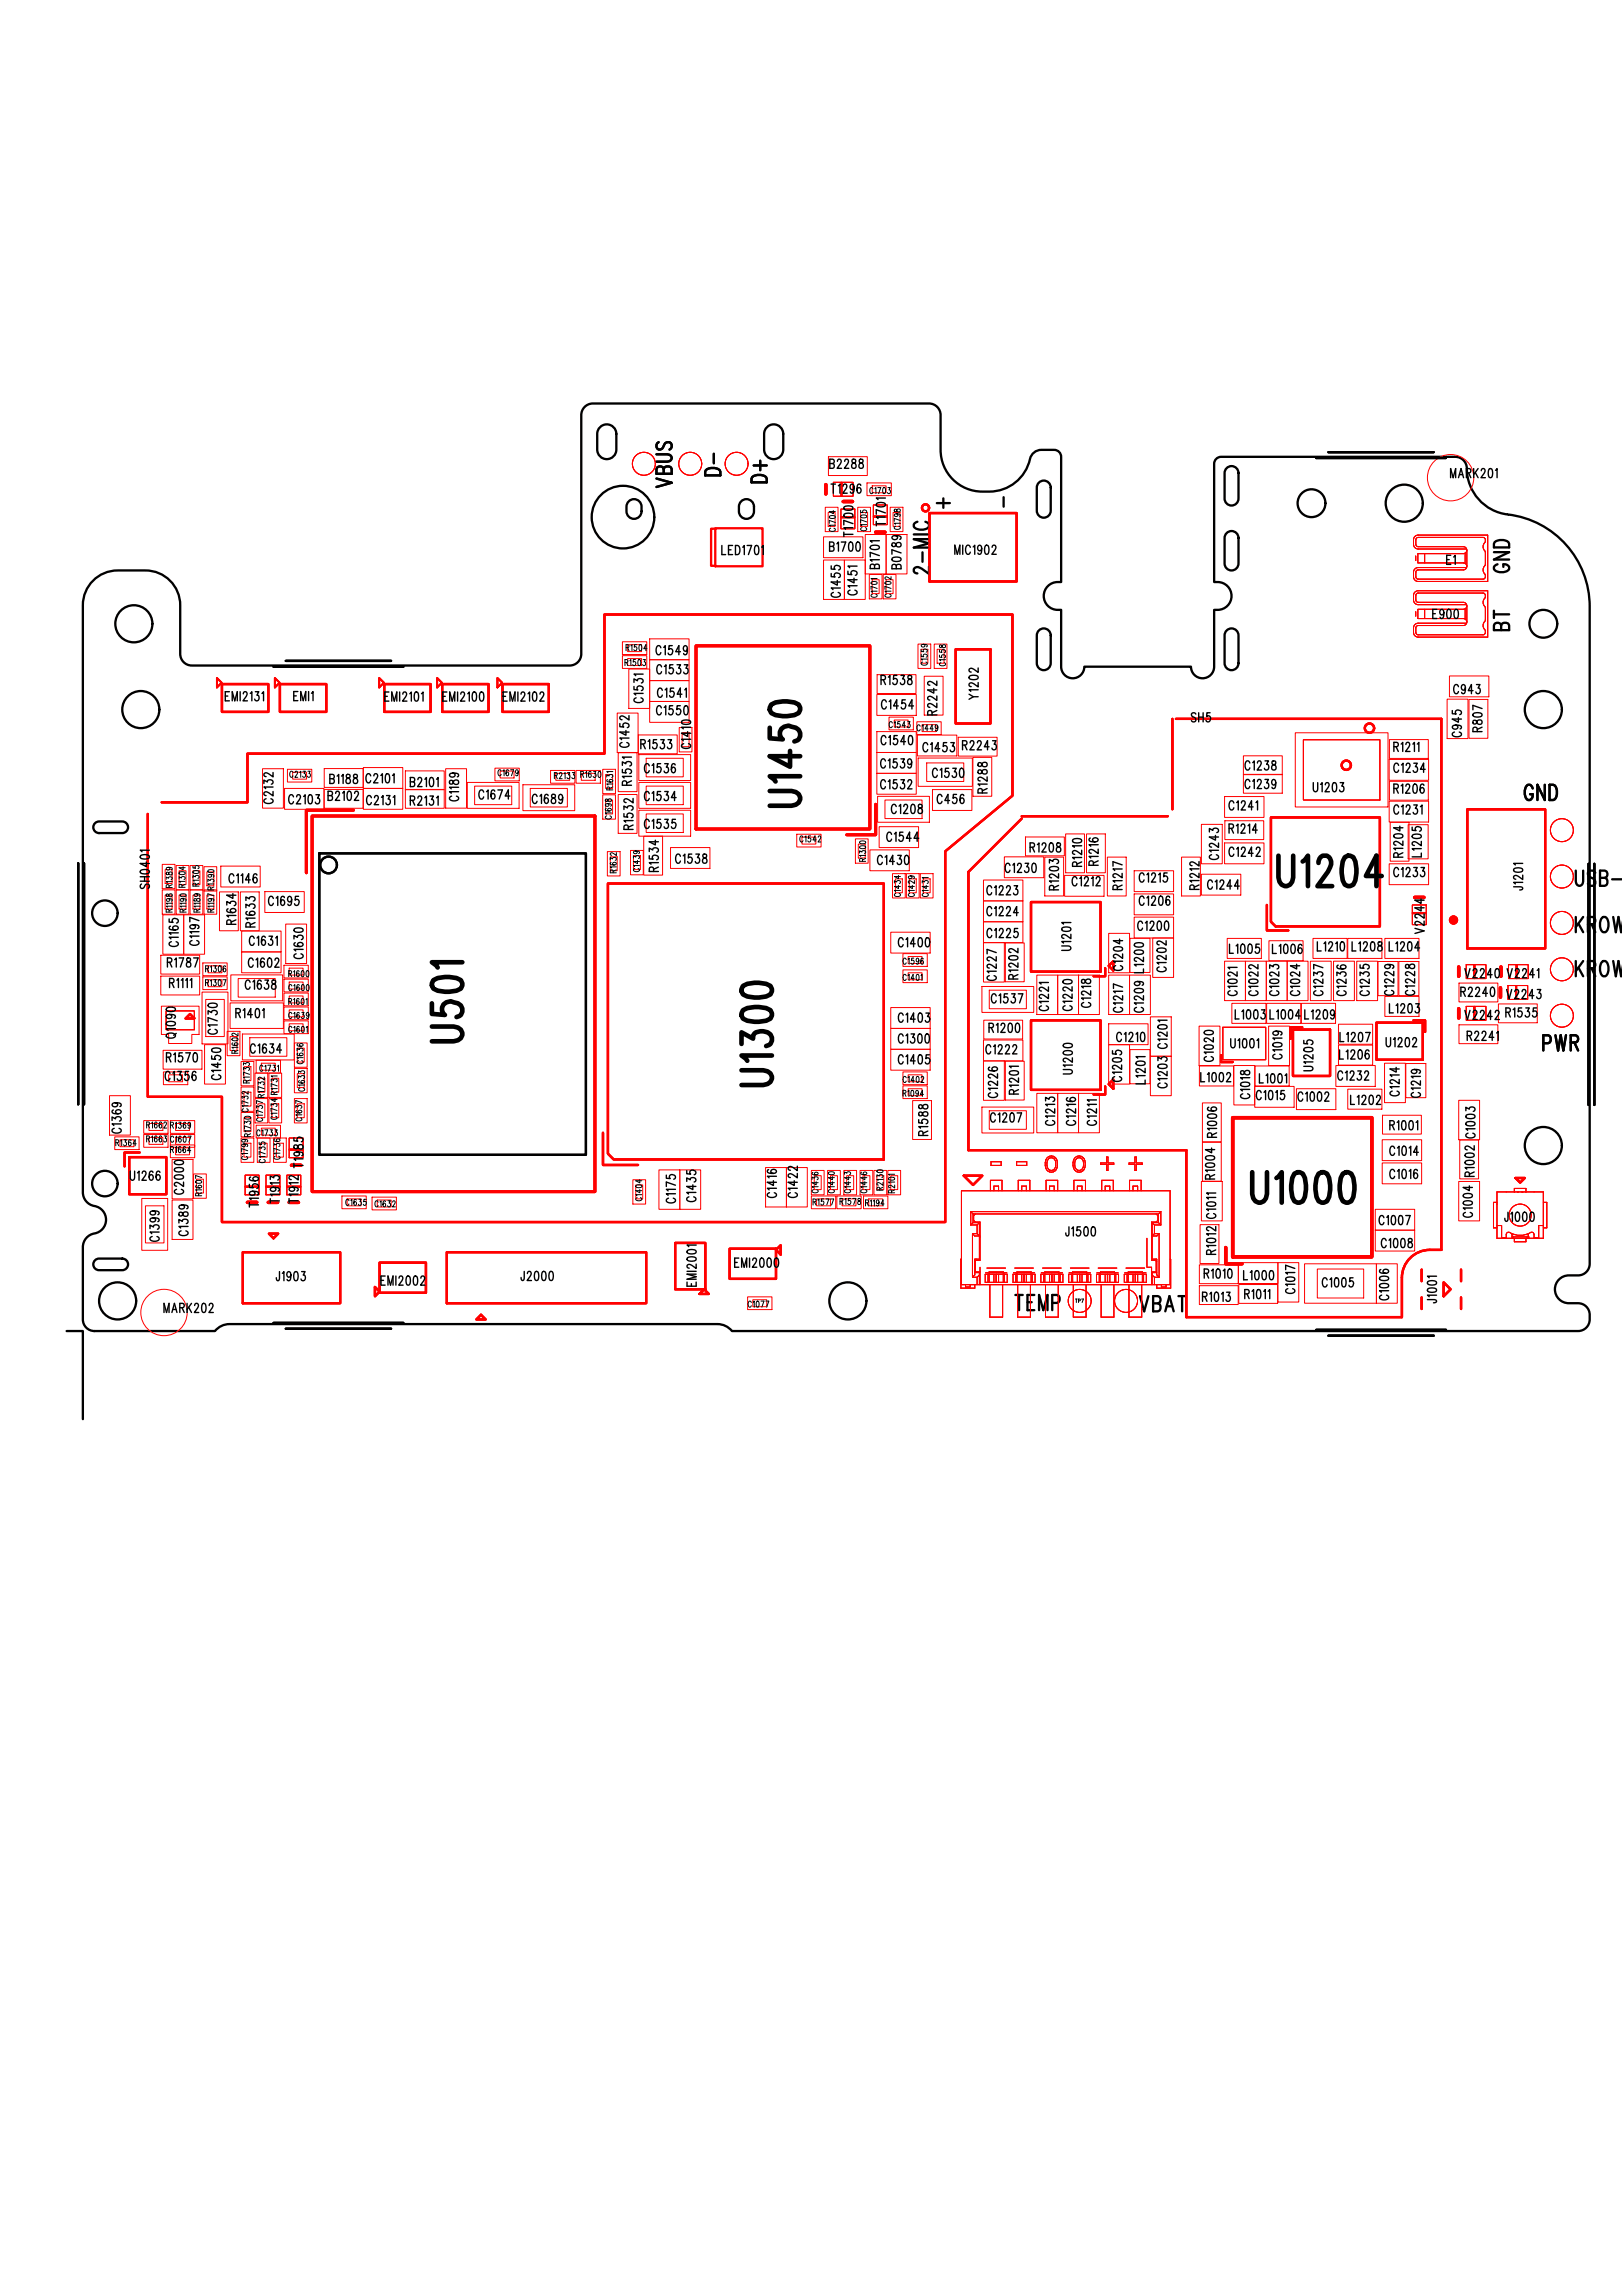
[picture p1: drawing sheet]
<svg xmlns="http://www.w3.org/2000/svg" width="210mm" height="297mm" viewBox="0 0 210 297" stroke-linecap="round" stroke-linejoin="round" font-family="sans-serif">
<defs><g id="words">
<text font-size="80.7" fill="#f00" x="18.1" y="147.8">SH0401</text>
<text font-size="79.5" fill="#f00" x="124.3" y="160.2">SH5</text>
<text font-size="67.5" x="10.7" y="159.7">J1265</text>
<text font-size="60.2" fill="#f00" x="11.1" y="158.6">J1266</text>
<text font-size="49.7" fill="#f00" x="39.5" y="147.3">U501</text>
<text font-size="36.7" fill="#f00" x="77.9" y="145.7">U1300</text>
<text font-size="25.6" fill="#f00" x="89.1" y="104.6">U1450</text>
<text font-size="20.9" fill="#f00" x="124.2" y="167.5">J1500</text>
<text font-size="19.3" fill="#f00" x="158.4" y="161">U1000</text>
<text font-size="18.3" fill="#f00" x="187.5" y="120.3">J1201</text>
<text font-size="14.9" fill="#f00" x="163.8" y="118.4">U1204</text>
<text font-size="11" fill="#f00" x="167.6" y="102.9">U1203</text>
<text font-size="10.8" fill="#f00" x="123.1" y="92.7">Y1202</text>
<text font-size="10.7" fill="#f00" x="31.3" y="168.6">J1903</text>
<text font-size="10.4" fill="#f00" x="57.7" y="169.4">J2000</text>
<text font-size="10.3" fill="#f00" x="119.2" y="73.9">MIC1902</text>
<g font-size="9.9" fill="#f00">
<text x="133" y="125.1">U1201</text>
<text x="133" y="140.4">U1200</text>
</g>
<g font-size="9" fill="#f00">
<text x="191" y="74.9" transform="rotate(-90 191 74.9)">E1x1</text>
<text x="191" y="82.1" transform="rotate(-90 191 82.1)">E900x1</text>
</g>
<text font-size="8.5" fill="#f00" x="193.1" y="159.6">J1000</text>
<text font-size="7.6" fill="#f00" x="182.7" y="169.5">J1001</text>
<text font-size="6.9" fill="#f00" x="86.5" y="166.6">EMI2001</text>
<text font-size="6.8" fill="#f00" x="26.1" y="134.1">C1730</text>
<g font-size="6.6" fill="#f00">
<text x="182" y="94.1" transform="rotate(-90 182 94.1)">SH5x4</text>
<text x="166.9" y="138.4">U1205</text>
<text x="136.1" y="149.9" transform="rotate(-90 136.1 149.9)">SH5x14</text>
<text x="148.7" y="149.9" transform="rotate(-90 148.7 149.9)">SH5x13</text>
</g>
<g font-size="6">
<text x="103.6" y="104.2" transform="rotate(-90 103.6 104.2)">U1450</text>
<text x="165.4" y="114.6">U1204</text>
<text x="59.8" y="134.7" transform="rotate(-90 59.8 134.7)">U501</text>
<text x="99.9" y="140.4" transform="rotate(-90 99.9 140.4)">U1300</text>
<text x="162" y="155.6">U1000</text>
</g>
<text font-size="5.7" fill="#f00" x="16" y="153.8">U1266</text>
<text font-size="5.6" fill="#f00" x="20.8" y="134.3">Q1090</text>
<g font-size="5.5" fill="#f00">
<text x="48.4" y="167.3">EMI2002</text>
<text x="94.3" y="165.5">EMI2000</text>
</g>
<text font-size="5.4" fill="#f00" x="178" y="136.5">U1202</text>
<g font-size="5.3" fill="#f00">
<text x="27.9" y="92.2">EMI2131EMI1</text>
<text x="48.9" y="92.2">EMI2101EMI2100EMI2102</text>
</g>
<g font-size="5.2" fill="#f00">
<text x="155.1" y="137.2">C1020</text>
<text x="143.4" y="139.6">C1205</text>
</g>
<g font-size="4.9" fill="#f00">
<text x="188.3" y="164.9" transform="rotate(-90 188.3 164.9)">J1001x4</text>
<text x="188.3" y="170.6" transform="rotate(-90 188.3 170.6)">J1001x2</text>
</g>
<text font-size="4.7" fill="#f00" x="157.9" y="136.9">U1001</text>
<g font-size="3.5" fill="#f00">
<text x="200.4" y="108.6">TP1</text>
<text x="203.4" y="121.1" transform="rotate(-90 203.4 121.1)">TP6x1</text>
<text x="203.4" y="127.1" transform="rotate(-90 203.4 127.1)">TP5x1</text>
<text x="138" y="169.5">TP7</text>
<text x="141" y="170" transform="rotate(-90 141 170)">TP7x1</text>
<text x="144" y="169.5">TP4</text>
<text x="147" y="170" transform="rotate(-90 147 170)">TP4x1</text>
</g>
<g font-size="3.5">
<text x="200.4" y="120.6">TP6</text>
<text x="200.4" y="126.6">TP5</text>
</g>
<g font-size="3.2">
<text x="106.8" y="68.4">C1704</text>
<text x="111" y="68.4">C1705</text>
<text x="21" y="117.9">R1198</text>
<text x="21" y="114.6">R1389</text>
<text x="22.8" y="114.7">R1304</text>
<text x="22.8" y="117.9">R1190</text>
<text x="24.6" y="114.7">R1305</text>
<text x="24.6" y="117.9">R1189</text>
<text x="26.4" y="117.9">R1197</text>
<text x="26.4" y="114.9">R1390</text>
<text x="38.1" y="137.7">C1636</text>
<text x="33" y="141.6">R1732</text>
<text x="34.8" y="141.6">R1731</text>
<text x="38.1" y="141">C1633</text>
<text x="31.2" y="146.7">R1730</text>
<text x="33" y="144.9">C1737</text>
<text x="34.8" y="144.9">C1734</text>
</g>
<g font-size="3">
<text x="86.9" y="63" transform="rotate(-90 86.9 63)">VBUS</text>
<text x="93.2" y="61.5" transform="rotate(-90 93.2 61.5)">D-</text>
<text x="99.2" y="62.4" transform="rotate(-90 99.2 62.4)">D+</text>
<text x="122.9" y="65.7" transform="rotate(-90 122.9 65.7)">+</text>
<text x="130.7" y="65.6" transform="rotate(-90 130.7 65.6)">-</text>
<text x="120.2" y="74.3" transform="rotate(-90 120.2 74.3)">2-MIC</text>
<text x="195.3" y="81.5" transform="rotate(-90 195.3 81.5)">BT</text>
<text x="197.3" y="103.5">GND</text>
<text x="203.9" y="114.6">USB-K</text>
<text x="203.9" y="120.6">KROW1</text>
<text x="203.9" y="126.3">KROW0</text>
<text x="199.7" y="135.9">PWR</text>
<text x="147.5" y="169.7">VBAT</text>
</g>
<g font-size="3" fill="#f00">
<text x="195.3" y="74" transform="rotate(-90 195.3 74)">GND</text>
<text x="131.4" y="169.5">TEMP</text>
</g>
<g font-size="2.4" fill="#f00">
<text x="195.2" y="159" transform="rotate(-90 195.2 159)">J1000x3</text>
<text x="200" y="159" transform="rotate(-90 200 159)">J1000x4</text>
</g>
<text font-size="2.1" x="32" y="132.8" transform="rotate(-90 32 132.8)">R1401x2</text>
<g font-size="2" fill="#f00">
<text x="106.6" y="64">T1296</text>
<text x="125.9" y="166.8" transform="rotate(-90 125.9 166.8)">J1500x8</text>
<text x="151.4" y="166.7" transform="rotate(-90 151.4 166.7)">J1500x7</text>
</g>
<g font-size="2">
<text x="184.4" y="120.3" transform="rotate(-90 184.4 120.3)">V2244x2 V2244x1</text>
<text x="188.5" y="126.4">V2240</text>
</g>
<g font-size="1.8">
<text x="187.7" y="61.8">MARK201</text>
<text x="93.4" y="71.7">LED1701</text>
<text x="110.4" y="69.4" transform="rotate(-90 110.4 69.4)">T1700</text>
<text x="114.6" y="68" transform="rotate(-90 114.6 68)">T1701</text>
<text x="123.6" y="71.7">MIC1902</text>
<text x="108.7" y="77.3" transform="rotate(-90 108.7 77.3)">C1455</text>
<text x="110.9" y="77" transform="rotate(-90 110.9 77)">C1451</text>
<text x="113.8" y="73.6" transform="rotate(-90 113.8 73.6)">B1701</text>
<text x="116.6" y="73.6" transform="rotate(-90 116.6 73.6)">B0789</text>
<text x="187.2" y="73">E1</text>
<text x="185.4" y="80">E900</text>
<text x="29.2" y="90.7">EMI2131</text>
<text x="38" y="90.6">EMI1</text>
<text x="49.8" y="90.7">EMI2101</text>
<text x="57.3" y="90.7">EMI2100</text>
<text x="65.1" y="90.7">EMI2102</text>
<text x="83.2" y="90.9" transform="rotate(-90 83.2 90.9)">C1531</text>
<text x="121.2" y="92.5" transform="rotate(-90 121.2 92.5)">R2242</text>
<text x="126.6" y="90.5" transform="rotate(-90 126.6 90.5)">Y1202</text>
<text x="154.2" y="93.4">SH5</text>
<text x="191.8" y="94.7" transform="rotate(-90 191.8 94.7)">R807</text>
<text x="81.4" y="96.7" transform="rotate(-90 81.4 96.7)">C1452</text>
<text x="81.7" y="101.6" transform="rotate(-90 81.7 101.6)">R1531</text>
<text x="35.3" y="103.9" transform="rotate(-90 35.3 103.9)">C2132</text>
<text x="59.3" y="103.6" transform="rotate(-90 59.3 103.6)">C1189</text>
<text x="68.9" y="103.9">C1689</text>
<text x="81.9" y="107.3" transform="rotate(-90 81.9 107.3)">R1532</text>
<text x="115.4" y="105.2">C1208</text>
<text x="127.7" y="102.6" transform="rotate(-90 127.7 102.6)">R1288</text>
<text x="170" y="102.4">U1203</text>
<text x="85.2" y="112.7" transform="rotate(-90 85.2 112.7)">R1534</text>
<text x="140" y="112.1" transform="rotate(-90 140 112.1)">R1210</text>
<text x="142.1" y="111.9" transform="rotate(-90 142.1 111.9)">R1216</text>
<text x="157.7" y="111.2" transform="rotate(-90 157.7 111.2)">C1243</text>
<text x="181.5" y="110.9" transform="rotate(-90 181.5 110.9)">R1204</text>
<text x="183.9" y="110.9" transform="rotate(-90 183.9 110.9)">L1205</text>
<text x="19.3" y="114.9" transform="rotate(-90 19.3 114.9)">SH0401</text>
<text x="30.5" y="119.6" transform="rotate(-90 30.5 119.6)">R1634</text>
<text x="33" y="119.9" transform="rotate(-90 33 119.9)">R1633</text>
<text x="137" y="115.1" transform="rotate(-90 137 115.1)">R1203</text>
<text x="145.2" y="115.1" transform="rotate(-90 145.2 115.1)">R1217</text>
<text x="155.2" y="115.1" transform="rotate(-90 155.2 115.1)">R1212</text>
<text x="197.1" y="115.1" transform="rotate(-90 197.1 115.1)">J1201</text>
<text x="23.1" y="122.4" transform="rotate(-90 23.1 122.4)">C1165</text>
<text x="25.7" y="122.3" transform="rotate(-90 25.7 122.3)">C1197</text>
<text x="39.2" y="124" transform="rotate(-90 39.2 124)">C1630</text>
<text x="138.6" y="123" transform="rotate(-90 138.6 123)">U1201</text>
<text x="145.3" y="125.5" transform="rotate(-90 145.3 125.5)">C1204</text>
<text x="148" y="125.8" transform="rotate(-90 148 125.8)">L1200</text>
<text x="150.9" y="125.7" transform="rotate(-90 150.9 125.7)">C1202</text>
<text x="31.7" y="128">C1638</text>
<text x="128.9" y="126.8" transform="rotate(-90 128.9 126.8)">C1227</text>
<text x="131.7" y="126.7" transform="rotate(-90 131.7 126.7)">R1202</text>
<text x="135.7" y="130.7" transform="rotate(-90 135.7 130.7)">C1221</text>
<text x="138.7" y="130.7" transform="rotate(-90 138.7 130.7)">C1220</text>
<text x="141.1" y="130.3" transform="rotate(-90 141.1 130.3)">C1218</text>
<text x="145.3" y="130.9" transform="rotate(-90 145.3 130.9)">C1217</text>
<text x="148" y="130.9" transform="rotate(-90 148 130.9)">C1209</text>
<text x="160.1" y="128.8" transform="rotate(-90 160.1 128.8)">C1021</text>
<text x="162.8" y="128.8" transform="rotate(-90 162.8 128.8)">C1022</text>
<text x="165.5" y="128.8" transform="rotate(-90 165.5 128.8)">C1023</text>
<text x="168.2" y="128.8" transform="rotate(-90 168.2 128.8)">C1024</text>
<text x="171.2" y="128.8" transform="rotate(-90 171.2 128.8)">C1237</text>
<text x="174.2" y="128.8" transform="rotate(-90 174.2 128.8)">C1236</text>
<text x="177.2" y="128.8" transform="rotate(-90 177.2 128.8)">C1235</text>
<text x="180.4" y="128.7" transform="rotate(-90 180.4 128.7)">C1229</text>
<text x="183.1" y="128.7" transform="rotate(-90 183.1 128.7)">C1228</text>
<text x="189.6" y="131.9">V2242</text>
<text x="195" y="129.2">V2243</text>
<text x="195" y="126.5">V2241</text>
<text x="22.7" y="134.3" transform="rotate(-90 22.7 134.3)">Q1090</text>
<text x="28.1" y="133.8" transform="rotate(-90 28.1 133.8)">C1730</text>
<text x="151" y="135.6" transform="rotate(-90 151 135.6)">C1201</text>
<text x="157" y="137.3" transform="rotate(-90 157 137.3)">C1020</text>
<text x="165.9" y="137" transform="rotate(-90 165.9 137)">C1019</text>
<text x="28.6" y="139.7" transform="rotate(-90 28.6 139.7)">C1450</text>
<text x="129.1" y="142" transform="rotate(-90 129.1 142)">C1226</text>
<text x="131.8" y="141.5" transform="rotate(-90 131.8 141.5)">R1201</text>
<text x="138.8" y="138.9" transform="rotate(-90 138.8 138.9)">U1200</text>
<text x="145.1" y="139.9" transform="rotate(-90 145.1 139.9)">C1205</text>
<text x="148.2" y="140.2" transform="rotate(-90 148.2 140.2)">L1201</text>
<text x="151" y="140.7" transform="rotate(-90 151 140.7)">C1203</text>
<text x="161.7" y="142.1" transform="rotate(-90 161.7 142.1)">C1018</text>
<text x="169.9" y="138.5" transform="rotate(-90 169.9 138.5)">U1205</text>
<text x="181.1" y="141.8" transform="rotate(-90 181.1 141.8)">C1214</text>
<text x="183.8" y="142" transform="rotate(-90 183.8 142)">C1219</text>
<text x="15.7" y="146.6" transform="rotate(-90 15.7 146.6)">C1369</text>
<text x="120.1" y="146.9" transform="rotate(-90 120.1 146.9)">R1588</text>
<text x="128.2" y="145.2">C1207</text>
<text x="136.5" y="145.6" transform="rotate(-90 136.5 145.6)">C1213</text>
<text x="139.2" y="145.6" transform="rotate(-90 139.2 145.6)">C1216</text>
<text x="141.9" y="145.6" transform="rotate(-90 141.9 145.6)">C1211</text>
<text x="157.4" y="147.1" transform="rotate(-90 157.4 147.1)">R1006</text>
<text x="190.9" y="147.2" transform="rotate(-90 190.9 147.2)">C1003</text>
<text x="16.8" y="152.7">U1266</text>
<text x="23.8" y="154.5" transform="rotate(-90 23.8 154.5)">C2000</text>
<text x="36.2" y="155.6" transform="rotate(-90 36.2 155.6)">T1913</text>
<text x="38.6" y="155.6" transform="rotate(-90 38.6 155.6)">T1912</text>
<text x="39.2" y="151.1" transform="rotate(-90 39.2 151.1)">T1985</text>
<text x="87.4" y="155.6" transform="rotate(-90 87.4 155.6)">C1175</text>
<text x="90.1" y="155.5" transform="rotate(-90 90.1 155.5)">C1435</text>
<text x="100.5" y="154.9" transform="rotate(-90 100.5 154.9)">C1416</text>
<text x="103.2" y="154.9" transform="rotate(-90 103.2 154.9)">C1422</text>
<text x="157.2" y="152.5" transform="rotate(-90 157.2 152.5)">R1004</text>
<text x="190.8" y="152.2" transform="rotate(-90 190.8 152.2)">R1002</text>
<text x="20.6" y="160.6" transform="rotate(-90 20.6 160.6)">C1399</text>
<text x="24.3" y="159.9" transform="rotate(-90 24.3 159.9)">C1389</text>
<text x="33.5" y="156.2" transform="rotate(-90 33.5 156.2)">T1956</text>
<text x="137.9" y="159.9">J1500</text>
<text x="190.5" y="157.5" transform="rotate(-90 190.5 157.5)">C1004</text>
<text x="194.7" y="158">J1000</text>
<text x="35.8" y="165.7">J1903</text>
<text x="49.3" y="166.3">EMI2002</text>
<text x="67.4" y="165.7">J2000</text>
<text x="90.1" y="166.4" transform="rotate(-90 90.1 166.4)">EMI2001</text>
<text x="95.1" y="163.9">EMI2000</text>
<text x="157.3" y="162.3" transform="rotate(-90 157.3 162.3)">R1012</text>
<text x="167.6" y="167.3" transform="rotate(-90 167.6 167.3)">C1017</text>
<text x="171.1" y="166.5">C1005</text>
<text x="21.2" y="169.8">MARK202</text>
<text x="179.7" y="168.2" transform="rotate(-90 179.7 168.2)">C1006</text>
<text x="185.9" y="168.5" transform="rotate(-90 185.9 168.5)">J1001</text>
</g>
<g font-size="1.8" fill="#f00">
<text x="197.4" y="155.1" transform="rotate(-90 197.4 155.1)">J1000x1</text>
<text x="197.4" y="160.8" transform="rotate(-90 197.4 160.8)">J1000x2</text>
</g>
<g font-size="1.7">
<text x="108.6" y="64.3" transform="rotate(-90 108.6 64.3)">T1296x1</text>
<text x="190.5" y="126.7" transform="rotate(-90 190.5 126.7)">V2240x1</text>
<text x="195.9" y="129.4" transform="rotate(-90 195.9 129.4)">V2243x1</text>
<text x="196" y="126.7" transform="rotate(-90 196 126.7)">V2241x1</text>
<text x="190.5" y="132.1" transform="rotate(-90 190.5 132.1)">V2242x1</text>
</g>
<text font-size="1.6" x="94.3" y="73.1" transform="rotate(-90 94.3 73.1)">LED1701x1</text>
<g font-size="1.6" fill="#f00">
<text x="129.5" y="154.7" transform="rotate(-90 129.5 154.7)">J1500x1</text>
<text x="133.1" y="154.7" transform="rotate(-90 133.1 154.7)">J1500x2</text>
<text x="136.7" y="154.7" transform="rotate(-90 136.7 154.7)">J1500x3</text>
<text x="140.3" y="154.7" transform="rotate(-90 140.3 154.7)">J1500x4</text>
<text x="143.9" y="154.7" transform="rotate(-90 143.9 154.7)">J1500x5</text>
<text x="147.5" y="154.7" transform="rotate(-90 147.5 154.7)">J1500x6</text>
</g>
<g font-size="1.2">
<text x="112.6" y="63.9">C1703</text>
<text x="108.1" y="68.7" transform="rotate(-90 108.1 68.7)">C1704</text>
<text x="112.2" y="68.7" transform="rotate(-90 112.2 68.7)">C1705</text>
<text x="116.5" y="68.5" transform="rotate(-90 116.5 68.5)">C1798</text>
<text x="113.5" y="77.3" transform="rotate(-90 113.5 77.3)">C1701</text>
<text x="115.3" y="77.3" transform="rotate(-90 115.3 77.3)">C1702</text>
<text x="81" y="84.2">R1504</text>
<text x="120" y="86.1" transform="rotate(-90 120 86.1)">C1559</text>
<text x="122.4" y="86.1" transform="rotate(-90 122.4 86.1)">C1558</text>
<text x="79.1" y="106" transform="rotate(-90 79.1 106)">C1698</text>
<text x="79.3" y="102.2" transform="rotate(-90 79.3 102.2)">R1631</text>
<text x="79.8" y="112.9" transform="rotate(-90 79.8 112.9)">R1632</text>
<text x="82.8" y="112.8" transform="rotate(-90 82.8 112.8)">C1439</text>
<text x="112" y="111.4" transform="rotate(-90 112 111.4)">R1300</text>
<text x="116.5" y="116" transform="rotate(-90 116.5 116)">C1434</text>
<text x="118.3" y="116" transform="rotate(-90 118.3 116)">C1429</text>
<text x="120.1" y="116" transform="rotate(-90 120.1 116)">C1431</text>
<text x="37.4" y="126.4">R1600</text>
<text x="30.8" y="136.3" transform="rotate(-90 30.8 136.3)">R1602</text>
<text x="32.1" y="143.8" transform="rotate(-90 32.1 143.8)">C1732</text>
<text x="32.3" y="140.1" transform="rotate(-90 32.3 140.1)">R1733</text>
<text x="33.6" y="138.6">C1731</text>
<text x="36.2" y="150" transform="rotate(-90 36.2 150)">C1736</text>
<text x="39.1" y="145" transform="rotate(-90 39.1 145)">C1637</text>
<text x="26.1" y="154.7" transform="rotate(-90 26.1 154.7)">R1607</text>
<text x="32.1" y="150" transform="rotate(-90 32.1 150)">C1799</text>
<text x="34.3" y="150.4" transform="rotate(-90 34.3 150.4)">C1735</text>
<text x="44.7" y="155.9">C1635</text>
<text x="83.1" y="155.3" transform="rotate(-90 83.1 155.3)">C1404</text>
<text x="105.9" y="154.3" transform="rotate(-90 105.9 154.3)">C1436</text>
<text x="108" y="154.3" transform="rotate(-90 108 154.3)">C1440</text>
<text x="110.1" y="154.3" transform="rotate(-90 110.1 154.3)">C1443</text>
<text x="112.2" y="154.3" transform="rotate(-90 112.2 154.3)">C1446</text>
<text x="114.3" y="154" transform="rotate(-90 114.3 154)">R2130</text>
<text x="115.8" y="154.3" transform="rotate(-90 115.8 154.3)">R2101</text>
</g>
<g font-size="1">
<text x="118" y="141.9" transform="rotate(-90 118 141.9)">R1094x2</text>
<text x="23.2" y="149.6" transform="rotate(-90 23.2 149.6)">R1664x1</text>
<text x="23.2" y="146.4" transform="rotate(-90 23.2 146.4)">R1369x1</text>
<text x="112.9" y="156.2" transform="rotate(-90 112.9 156.2)">R1194x1</text>
</g>
<text font-size=".8" x="139.2" y="168.5">TP7</text>
</g></defs>
<g fill="none" stroke="#000" stroke-width=".3">
<path d="M77.5 55.4a1.24 1.24 0 0 1 1.4-.4 1.24 1.24 0 0 1 .9 1.1v2.1a1.24 1.24 0 0 1-1.3 1.2 1.24 1.24 0 0 1-1.2-1.2v-2.1zM99.4 55.1a1.24 1.24 0 0 1 1.3-.1 1.24 1.24 0 0 1 .7 1.1v2.1a1.24 1.24 0 0 1-1.3 1.2 1.24 1.24 0 0 1-1.2-1.2v-2.5zM170.3 59.3h16.8M171.9 58.5h13.6M12.3 74.9a4.5 4.5 0 0 1 2.9-1.1h3.6a4.5 4.5 0 0 1 4.5 4.5v6.3a1.5 1.5 0 0 0 1.5 1.5h48.9a1.5 1.5 0 0 0 1.5-1.5v-30.9a1.5 1.5 0 0 1 1.5-1.5h43.5a1.5 1.5 0 0 1 1.5 1.5v4.5a5.5 5.5 0 0 0 6.3 5.4 5.6 5.6 0 0 0 5.4-4.6 1.5 1.5 0 0 1 1.4-.8h1.6a.9 .9 0 0 1 .9 .9v16.2a1.85 1.85 0 0 0-2.2 1.8 1.85 1.85 0 0 0 2.2 1.8v7.4a1.5 1.5 0 0 0 1.5 1.5 1.5 1.5 0 0 0 1.5-1.5h13.8a1.5 1.5 0 0 0 1.5 1.5 1.5 1.5 0 0 0 1.5-1.5v-7.4a1.85 1.85 0 0 0 2.3-1.8 1.85 1.85 0 0 0-2.3-1.8v-15.3a.9 .9 0 0 1 .9-.9h30.3a1.5 1.5 0 0 1 1.5 1.5 6 6 0 0 0 5.3 6 12 12 0 0 1 10.6 11.9v85a1.5 1.5 0 0 1-1.5 1.5 2.69 2.69 0 0 0-2.5 .5 1.8 1.8 0 0 0-.3 2 1.8 1.8 0 0 0 1.6 1.1h1.2a1.64 1.64 0 0 1 1.5 2.1 1.5 1.5 0 0 1-1.5 1.5h-109.5a2.4 2.4 0 0 0-1.9-.9h-63.1a2.4 2.4 0 0 0-1.9 .9h-15.6a1.5 1.5 0 0 1-1.5-1.5v-9.3a1.8 1.8 0 0 1 1.5-1.8 1.8 1.8 0 0 0 1.5-1.8 1.8 1.8 0 0 0-1.5-1.8 1.8 1.8 0 0 1-1.5-1.7v-76a4.5 4.5 0 0 1 1.6-3.4zM81.4 64.9a.97 .97 0 0 1 1-.3 .97 .97 0 0 1 .6 1 1.18 1.18 0 0 1-1 1.5 .98 .98 0 0 1-.9-.9v-1zM85.9 60.7a.49 .49 0 0 0-.5-.4 .49 .49 0 0 0-.4 .4v.6M95.9 64.9a.97 .97 0 0 1 1.1-.3 .97 .97 0 0 1 .6 1 1.18 1.18 0 0 1-1 1.5 .98 .98 0 0 1-1-.9l.1-1zM134.4 62.4a.9 .9 0 0 1 1-.2 .9 .9 0 0 1 .6 .9v3a.9 .9 0 0 1-.9 .9 .9 .9 0 0 1-.9-.9v-3v-.4zM158.7 60.6a.9 .9 0 0 1 1-.2 .9 .9 0 0 1 .6 .8v3.3a.9 .9 0 0 1-.9 .9 .9 .9 0 0 1-.9-.9v-3.3v-.3zM158.7 69a.9 .9 0 0 1 1-.2 .9 .9 0 0 1 .6 .8v3.3a.9 .9 0 0 1-.9 .9 .9 .9 0 0 1-.9-.9v-3.3v-.3zM134.4 81.6a.9 .9 0 0 1 1-.2 .9 .9 0 0 1 .6 .8v3.6a.9 .9 0 0 1-.9 .9 .9 .9 0 0 1-.9-.9v-3.6v-.3z"/>
<path d="M158.7 81.6a.9 .9 0 0 1 1-.2 .9 .9 0 0 1 .6 .8v3.6a.9 .9 0 0 1-.9 .9 .9 .9 0 0 1-.9-.9v-3.6v-.3zM12.3 106.5l.5-.2h3a.75 .75 0 0 1 .8 .7 .75 .75 0 0 1-.8 .8h-3a.75 .75 0 0 1-.7-.5 .75 .75 0 0 1 .2-.8zM203.9 112.6v1.4a.5 .5 0 0 0 .6 .6l.2-.1 .2-.5v-1.4M205.6 111.8v31.2M206.3 111.8v31.2M12.3 163l.5-.2h3a.75 .75 0 0 1 .8 .8 .75 .75 0 0 1-.8 .7h-3a.75 .75 0 0 1-.7-.4 .75 .75 0 0 1 .2-.9z"/>
<circle cx="80.6" cy="66.9" r="4.1"/>
<circle cx="169.7" cy="65.1" r="1.8"/>
<circle cx="181.7" cy="65.1" r="2.4"/>
<circle cx="199.7" cy="91.8" r="2.4"/>
<circle cx="199.7" cy="80.7" r="1.8"/>
<circle cx="13.6" cy="118.1" r="1.65"/>
<circle cx="13.6" cy="153.1" r="1.65"/>
</g>
<g fill="none" stroke="#f00" stroke-width=".13">
<path d="M107.2 59.1h5v2.4h-5zM106.6 72.5h2.7v5.1h-2.7zM106.6 69.5h5.1v2.7h-5.1zM109.3 72.5h2.7v5.1h-2.7zM112 69.2h2.7v5.1h-2.7zM112.2 62.5h3.1v1.6h-3.1zM112.5 74.3h1.6v3.2h-1.6zM114.3 74.3h1.6v3.2h-1.6zM114.7 69.2h2.7v5.1h-2.7zM115.2 65.6h1.6v3.2h-1.6zM34 99.5h2.7v5.1h-2.7zM37.9 99.9h1.8v.9h-1.8z"/>
<path d="M57.7 99.5h2.7v5.1h-2.7zM64 99.4h3.2v1.6h-3.2zM64.7 99.8h1.8v.9h-1.8zM78 99.5h1.6v3.2h-1.6zM79.9 92.3h2.7v5.1h-2.7zM80 97.4h2.4v5h-2.4zM81.2 85.2h1.8v.9h-1.8zM81.4 86.6h2.7v5.1h-2.7zM83.6 98.1h4.8v2.4h-4.8zM87.9 94.1h1.6v3.2h-1.6zM88.3 94.8h.9v1.8h-.9zM115.7 93.2h1.8v.9h-1.8z"/>
<path d="M118.8 83.3h1.6v3.2h-1.6zM119.3 93.8h1.8v.9h-1.8zM119.6 87.5h2.4v5h-2.4zM119.9 98.7h4.8v2.4h-4.8zM120.9 83.3h1.6v3.2h-1.6zM125.9 98h2.4v5h-2.4zM187.3 90.5h2.7v5.1h-2.7zM187.6 87.5h5.1v2.7h-5.1zM190.1 90.5h2.4v5h-2.4zM21.1 118.4h2.7v5.1h-2.7zM23.8 118.4h2.7v5.1h-2.7zM28.4 115.4h2.4v5h-2.4z"/>
<path d="M31.1 115.4h2.4v5h-2.4zM37 119.6h2.7v5.1h-2.7zM61.4 101.7h4.8v2.4h-4.8zM68.6 102h4.8v2.4h-4.8zM71.9 100.1h1.8v.9h-1.8zM75.2 100.1h1.8v.9h-1.8zM78 102.8h1.6v3.2h-1.6zM78.6 110.2h1.6v3.1h-1.6zM80 102.8h2.4v5h-2.4zM81.6 110h1.6v3.2h-1.6zM83.3 108.2h2.4v5h-2.4zM83.6 101.7h4.8v2.4h-4.8z"/>
<path d="M83.6 105.3h4.8v2.4h-4.8zM103.8 108.3h1.8v.9h-1.8zM110.7 108.5h1.6v3.2h-1.6zM114.5 103.5h4.8v2.4h-4.8zM115.5 113h1.6v3.2h-1.6zM117.3 113h1.6v3.2h-1.6zM119.1 113h1.6v3.2h-1.6zM135.2 110.9h2.4v5h-2.4zM137.9 107.9h2.4v5h-2.4zM140.6 107.9h2.4v5h-2.4zM143.3 110.9h2.4v5h-2.4zM152.9 110.9h2.4v5h-2.4z"/>
<path d="M155.5 106.7h2.7v5.1h-2.7zM179.9 106.4h2.4v5h-2.4zM182.2 106.7h2.6v4.4h-2.6zM21.8 139.1h1.8v.9h-1.8zM26.5 135.2h2.7v5.1h-2.7zM26.6 129.3h2.4v4.8h-2.4zM26.9 125h1.8v.9h-1.8zM26.9 126.8h1.8v.9h-1.8zM30.8 126.6h4.8v2.4h-4.8zM31.2 137.3h1.6v3.2h-1.6zM32.3 134.3h4.8v2.4h-4.8zM37.4 127.1h1.8v.9h-1.8z"/>
<path d="M37.4 132.5h1.8v.9h-1.8zM37.4 130.7h1.8v.9h-1.8zM37.4 128.9h1.8v.9h-1.8zM117.5 125.9h1.8v.9h-1.8zM117.5 139.1h1.8v.9h-1.8zM117.5 123.8h1.8v.9h-1.8zM127.3 122h2.7v5.1h-2.7zM127.3 137.3h2.7v5.1h-2.7zM128 128.1h4.8v2.4h-4.8zM130.1 122h2.4v5h-2.4zM130.1 137.3h2.4v5h-2.4zM134.2 126.2h2.7v5.1h-2.7z"/>
<path d="M136.9 126.2h2.7v5.1h-2.7zM139.6 126.2h2.7v5.1h-2.7zM143.5 126.2h2.7v5.1h-2.7zM143.5 120.8h2.7v5.1h-2.7zM146.2 126.2h2.7v5.1h-2.7zM146.2 121.4h2.6v4.4h-2.6zM146.2 135.8h2.6v4.4h-2.6zM148.9 136.7h2.7v5.1h-2.7zM148.9 131.6h2.7v5.1h-2.7zM149.2 121.4h2.7v5.1h-2.7zM158.5 124.4h2.7v5.1h-2.7zM159.7 137.9h2.7v5.1h-2.7z"/>
<path d="M161.2 124.4h2.7v5.1h-2.7zM163.9 124.4h2.7v5.1h-2.7zM164.2 132.8h2.7v5.1h-2.7zM166.6 124.4h2.7v5.1h-2.7zM169.6 124.4h2.7v5.1h-2.7zM172.6 124.4h2.7v5.1h-2.7zM175.6 124.4h2.7v5.1h-2.7zM178.3 124.4h2.6v4.4h-2.6zM179.2 137.6h2.7v5.1h-2.7zM181 124.4h2.6v4.4h-2.6zM181.9 137.6h2.6v4.4h-2.6zM14.2 141.8h2.7v5.1h-2.7z"/>
<path d="M15.5 147.5h1.8v.9h-1.8zM18.3 155h3.4v6.8h-3.4zM18.8 156h2.4v4.8h-2.4zM19.3 147.2h1.8v.9h-1.8zM19.3 145.4h1.8v.9h-1.8zM22.3 150h2.7v5.1h-2.7zM22.3 155.3h2.7v5.1h-2.7zM22.7 147.2h1.8v.9h-1.8zM22.7 145.4h1.8v.9h-1.8zM22.7 148.5h1.8v.9h-1.8zM25 151.9h1.7v3.1h-1.7zM31.2 140.6h1.6v3.2h-1.6z"/>
<path d="M31.2 147.2h1.6v3.2h-1.6zM33.3 147.2h1.6v3.2h-1.6zM33.8 146h1.8v.9h-1.8zM35.4 147.2h1.6v3.2h-1.6zM35.8 147.9h.9v1.8h-.9zM38.1 142.1h1.6v3.2h-1.6zM48.1 154.9h3.2v1.6h-3.2zM48.8 155.3h1.8v.9h-1.8zM81.9 152.6h1.6v3.2h-1.6zM85.3 151.4h2.7v5.1h-2.7zM88 151.4h2.7v5.1h-2.7zM99.1 151.1h2.7v5.1h-2.7z"/>
<path d="M101.8 151.1h2.7v5.1h-2.7zM105 151.4h1.6v3.2h-1.6zM105.7 155.1h1.8v.9h-1.8zM107.1 151.4h1.6v3.2h-1.6zM109 155.1h1.8v.9h-1.8zM109.2 151.4h1.6v3.2h-1.6zM111.3 151.4h1.6v3.2h-1.6zM111.7 154.7h3.2v1.7h-3.2zM112.4 155.1h1.8v.9h-1.8zM113.1 151.4h1.6v3.2h-1.6zM114.9 151.4h1.6v3.2h-1.6zM117.5 140.9h1.8v.9h-1.8z"/>
<path d="M118.1 142.4h2.4v5h-2.4zM128 143.7h4.8v2.4h-4.8zM134.2 141.5h2.7v5.1h-2.7zM136.9 141.5h2.7v5.1h-2.7zM139.6 141.5h2.7v5.1h-2.7zM155.3 158.4h2.4v5.1h-2.4zM155.5 152.9h2.7v5.1h-2.7zM155.6 147.8h2.4v5h-2.4zM155.6 142.7h2.4v5h-2.4zM188.8 142.4h2.7v5.1h-2.7zM188.8 152.9h2.7v5.1h-2.7zM188.9 147.5h2.4v5h-2.4z"/>
<path d="M97.4 168.2h1.8v.9h-1.8zM165.4 163.4h2.7v5.1h-2.7zM170.5 164.2h6v3.7h-6zM178.1 163.5h2.7v5.1h-2.7z"/>
<circle cx="83.3" cy="60" r="1.49"/>
<circle cx="89.3" cy="60" r="1.49"/>
<circle cx="95.3" cy="60" r="1.49"/>
<circle cx="187.7" cy="61.8" r="3"/>
<circle cx="202.1" cy="113.4" r="1.49"/>
<circle cx="202.1" cy="131.4" r="1.49"/>
<circle cx="21.2" cy="169.8" r="3"/>
</g>
<path d="M92.6 68.3h6.1v5h-6.1zM92.6 68.4h-.6v4.8h.6M143 125.3v1h-1.5M182.9 132h1.5v1.5M143 140.6v1h-1.5" fill="none" stroke="#f00" stroke-width=".3"/>
<path d="M113.3 68.9h1.2M159.5 144.6h18v18h-18z" fill="none" stroke="#f00" stroke-width=".45"/>
<g fill="none" stroke="#000" stroke-width=".18">
<path d="M107.4 60h.4l.1 .1 .1 .3-.2 .2h-.4v-1.2h.4l.1 .1v.4l-.1 .1M108.4 59.7v-.2a.27 .27 0 0 1 .4 0 .27 .27 0 0 1 0 .4l-.5 .7h.6M109.3 59.7l.1-.2a.27 .27 0 0 1 .3 0 .27 .27 0 0 1 .1 .4l-.5 .7h.5M110.3 59.5v.3a.43 .43 0 0 1 .4 .3 .43 .43 0 0 1-.1 .5 .37 .37 0 0 1-.4-.4 .37 .37 0 0 1 .4-.3l.1-.1a.25 .25 0 0 0-.1-.4zM111.2 59.5v.3a.43 .43 0 0 1 .5 .3 .43 .43 0 0 1-.2 .5 .37 .37 0 0 1-.4-.4 .37 .37 0 0 1 .5-.3v-.1a.25 .25 0 0 0-.1-.4zM107.4 70.7h.3l.2 .1v.3l-.2 .2h-.3v-1.2h.3l.2 .1v.4l-.2 .1M108.3 70.4l.2-.3v1.2M108.9 70.1h.5l-.4 1.2M109.1 62.9v-.2a.27 .27 0 0 1 .4 0 .27 .27 0 0 1 .1 .4l-.5 .7h.5M109.9 70.2l.2-.1a.82 .82 0 0 1 0 1.2 .94 .94 0 0 1-.2-1.1zM110.5 63a.3 .3 0 0 1-.3 .4 .35 .35 0 0 1-.2-.5 .35 .35 0 0 1 .4-.2l.1 .3a.58 .58 0 0 1-.3 .8l-.2-.2M110.9 70.2l.2-.1a.82 .82 0 0 1 0 1.2h-.1a.94 .94 0 0 1-.1-1.1z"/>
<path d="M111.4 62.8v-.1l-.3-.1a.74 .74 0 0 0 .1 1.2 .35 .35 0 0 0 .2-.4 .35 .35 0 0 0-.4-.3l-.1 .3M112.6 73.6h1.2M115.4 73.6h1.2M29.2 90.1h.3M29.7 89.5h-.5v1.2h.5M33.9 89.7l.2-.2v1.2M38 89.5h.5M49.8 90.1h.3M50.3 89.5h-.5v1.2h.5M50.7 89.5v1.2M57.3 90.1h.3M57.8 89.5h-.5v1.2h.5"/>
<path d="M58.2 89.5v1.2M65.1 90.1h.3M65.6 89.5h-.5v1.2h.5M66 89.5v1.2M82.9 96.3l.5-.1 .1-.2-.1-.3h-.5v1.2M83.2 96.3l.3 .6M83.9 95.9l.2-.2v1.2M84 99.1a.29 .29 0 0 0-.3-.3 .29 .29 0 0 0-.3 .3v.6a.29 .29 0 0 0 .3 .3 .29 .29 0 0 0 .3-.3M84.4 99l.2-.2v1.2M85 95.7h-.4l-.1 .5 .1-.1a.31 .31 0 0 1 .4 .1 .31 .31 0 0 1 0 .3 .31 .31 0 0 1-.1 .3 .31 .31 0 0 1-.4 0l-.1-.2M85.5 98.8h-.4l-.1 .5 .1-.1a.31 .31 0 0 1 .4 .1 .31 .31 0 0 1 0 .3 .31 .31 0 0 1-.1 .3 .31 .31 0 0 1-.4 0v-.1M85.5 95.7h.5l-.3 .4a.34 .34 0 0 1 .3 .5 .34 .34 0 0 1-.5 .2l-.1-.2"/>
<path d="M85.5 83.8a.29 .29 0 0 0-.3-.3 .29 .29 0 0 0-.3 .3v.6a.29 .29 0 0 0 .3 .3 .29 .29 0 0 0 .3-.3M85.6 91.6a.29 .29 0 0 0-.3-.3 .29 .29 0 0 0-.3 .3v.6a.29 .29 0 0 0 .3 .3 .29 .29 0 0 0 .3-.3M85.6 86.3a.29 .29 0 0 0-.3-.3 .29 .29 0 0 0-.3 .3v.6a.29 .29 0 0 0 .3 .3 .29 .29 0 0 0 .3-.3M85.7 89.3a.29 .29 0 0 0-.3-.3 .29 .29 0 0 0-.3 .3v.6a.29 .29 0 0 0 .3 .3 .29 .29 0 0 0 .3-.3M85.9 83.8l.2-.3v1.2M86 91.5l.2-.2v1.2M86 86.2l.2-.2v1.2M86 98.8h.5l-.3 .4a.34 .34 0 0 1 .3 .5 .34 .34 0 0 1-.5 .2l-.1-.1M86.1 89.2l.2-.2v1.2M86.4 95.7h.5l-.2 .4a.34 .34 0 0 1 .2 .5 .34 .34 0 0 1-.5 .2v-.2M87 83.5h-.4l-.1 .5h.1a.31 .31 0 0 1 .4 0 .31 .31 0 0 1 0 .4 .31 .31 0 0 1-.1 .3 .31 .31 0 0 1-.4 0v-.2M87.1 91.3h-.5v.5a.31 .31 0 0 1 .4 0 .31 .31 0 0 1 .1 .3 .31 .31 0 0 1-.2 .3 .31 .31 0 0 1-.3 0l-.1-.1"/>
<path d="M87.1 86h-.4l-.1 .5 .1-.1a.31 .31 0 0 1 .4 .1 .31 .31 0 0 1 0 .3 .31 .31 0 0 1-.1 .3 .31 .31 0 0 1-.4 0v-.1M87.2 89h-.4l-.1 .5h.1a.31 .31 0 0 1 .4 0 .31 .31 0 0 1 0 .4 .31 .31 0 0 1-.1 .3 .31 .31 0 0 1-.4-.1v-.1M87.4 99l-.1-.1-.2-.1a.74 .74 0 0 0 .1 1.2 .35 .35 0 0 0 .2-.4 .35 .35 0 0 0-.4-.3l-.1 .3M87.6 86h.5l-.3 .4a.34 .34 0 0 1 .3 .5 .34 .34 0 0 1-.5 .2l-.1-.1M88 91.3h-.4v.5a.31 .31 0 0 1 .4 0 .31 .31 0 0 1 .1 .3 .31 .31 0 0 1-.2 .3 .31 .31 0 0 1-.3 0l-.1-.1M88.1 84.3h-.7l.5-.8v1.2M88.2 89.8h-.6l.4-.8v1.2M88.3 93.3l.4-.2a.52 .52 0 0 1 .7 .4 .82 .82 0 0 1-1.2 0zM88.5 96.2a.29 .29 0 0 0-.3 .3 .29 .29 0 0 0 .3 .3h.6a.29 .29 0 0 0 .3-.3 .29 .29 0 0 0-.3-.3M88.6 86h.4l-.2 .4a.34 .34 0 0 1 .2 .5 .34 .34 0 0 1-.5 .2v-.1M88.6 91.4l.2-.1a.82 .82 0 0 1 0 1.2h-.1a.94 .94 0 0 1-.1-1.1zM88.6 89.2l.2-.2v1.2"/>
<path d="M89 83.9a.3 .3 0 0 1-.3 .4 .35 .35 0 0 1-.3-.5 .35 .35 0 0 1 .4-.2l.2 .3a.58 .58 0 0 1-.4 .8l-.1-.2M89 94.7v.6l-.8-.4h1.2M89.4 94.1h-1.2l.2 .2M89.4 95.6h-1.2l.2 .2M114 87.9h.5l.1-.2-.1-.3h-.5v1.2M114.3 87.9l.3 .7M114.6 98.5a.29 .29 0 0 0-.3-.3 .29 .29 0 0 0-.3 .3v.6a.29 .29 0 0 0 .3 .3 .29 .29 0 0 0 .3-.3M114.6 95.4a.29 .29 0 0 0-.2-.2 .29 .29 0 0 0-.3 .2v.7a.29 .29 0 0 0 .3 .3 .29 .29 0 0 0 .2-.3M114.7 90.8a.29 .29 0 0 0-.3-.3 .29 .29 0 0 0-.3 .3v.6a.29 .29 0 0 0 .3 .3 .29 .29 0 0 0 .3-.3M115 98.4l.2-.2v1.2M115 87.6l.2-.2v1.2M115 95.4l.2-.2v1.1"/>
<path d="M115.1 90.8l.2-.3v1.2M116.1 98.2h-.5v.5v-.1a.31 .31 0 0 1 .4 0 .31 .31 0 0 1 .1 .4 .31 .31 0 0 1-.2 .3 .31 .31 0 0 1-.3 0l-.1-.2M116.1 87.4h-.4l-.1 .5 .1-.1a.31 .31 0 0 1 .3 0 .31 .31 0 0 1 .1 .4 .31 .31 0 0 1-.1 .3 .31 .31 0 0 1-.4 0l-.1-.2M116.1 95.2h-.4v.5v-.1a.31 .31 0 0 1 .4 0 .31 .31 0 0 1 .1 .4 .31 .31 0 0 1-.2 .3 .31 .31 0 0 1-.3 0l-.1-.2M116.3 91.3h-.7l.4-.8v1.2M116.6 98.2h.4l-.2 .4a.34 .34 0 0 1 .3 .5 .34 .34 0 0 1-.6 .1v-.1M116.6 87.4h.4l-.2 .4a.34 .34 0 0 1 .3 .5 .34 .34 0 0 1-.5 .2l-.1-.2M117.2 90.5h-.5v.5a.31 .31 0 0 1 .4 0 .31 .31 0 0 1 .1 .4 .31 .31 0 0 1-.2 .3 .31 .31 0 0 1-.3 0l-.1-.2M117.2 96h-.6l.4-.8v1.1M117.5 87.4v.4a.43 .43 0 0 1 .5 .3 .43 .43 0 0 1-.2 .5 .37 .37 0 0 1-.4-.4 .37 .37 0 0 1 .5-.4 .25 .25 0 0 0-.1-.4zM117.7 95.2h.2a.82 .82 0 0 1 0 1.1h-.1a.94 .94 0 0 1-.1-1.1zM118 98.6a.3 .3 0 0 1-.3 .3 .35 .35 0 0 1-.2-.4 .35 .35 0 0 1 .4-.3l.1 .4a.58 .58 0 0 1-.3 .8l-.2-.2"/>
<path d="M118.2 91.3h-.6l.4-.8v1.2M120.1 96.4a.29 .29 0 0 0-.3-.3 .29 .29 0 0 0-.3 .3v.6a.29 .29 0 0 0 .3 .3 .29 .29 0 0 0 .3-.3M120.4 96.3l.2-.2v1.2M121.3 99.7a.29 .29 0 0 0-.3-.3 .29 .29 0 0 0-.3 .3v.6a.29 .29 0 0 0 .3 .3 .29 .29 0 0 0 .3-.3M121.6 96.9h-.6l.4-.8v1.2M121.7 99.6l.2-.2v1.2M122.5 96.1h-.4v.5v-.1a.31 .31 0 0 1 .4 0 .31 .31 0 0 1 .1 .4 .31 .31 0 0 1-.2 .3 .31 .31 0 0 1-.3 0l-.1-.2M122.8 99.4h-.4l-.1 .5 .1-.1a.31 .31 0 0 1 .3 .1 .31 .31 0 0 1 .1 .3 .31 .31 0 0 1-.1 .3 .31 .31 0 0 1-.4 0l-.1-.2M123 96.1h.5l-.3 .4a.34 .34 0 0 1 .3 .5 .34 .34 0 0 1-.5 .1v-.1M123.3 99.4h.4l-.2 .4a.34 .34 0 0 1 .3 .5 .34 .34 0 0 1-.5 .2l-.1-.2M124.3 99.4h.2a.82 .82 0 0 1 0 1.2h-.1a.94 .94 0 0 1-.1-1.2zM124.6 96.4l.5-.1v-.1v-.3l-.5-.1v1.2"/>
<path d="M124.8 96.4l.3 .6M125.5 96.1l.1-.2a.27 .27 0 0 1 .4 0 .27 .27 0 0 1 0 .4l-.5 .7h.6M126.5 96.1v-.2a.27 .27 0 0 1 .4 0 .27 .27 0 0 1 0 .4l-.5 .7h.6M128 96.6h-.6l.4-.8v1.2M128.4 95.8h.5l-.2 .5a.34 .34 0 0 1 .2 .4 .34 .34 0 0 1-.5 .2v-.1M161.7 98.7a.29 .29 0 0 0-.2-.3 .29 .29 0 0 0-.3 .3v.6a.29 .29 0 0 0 .3 .3 .29 .29 0 0 0 .2-.3M162.1 98.7l.2-.3v1.2M162.7 98.7l.1-.2a.27 .27 0 0 1 .3 0 .27 .27 0 0 1 .1 .4l-.5 .7h.6M163.7 98.4h.5l-.3 .5a.34 .34 0 0 1 .3 .5 .34 .34 0 0 1-.5 .1l-.1-.1M164.6 98.5v.3a.43 .43 0 0 1 .5 .3 .43 .43 0 0 1-.2 .5 .37 .37 0 0 1-.4-.4 .37 .37 0 0 1 .5-.3l.1-.1a.25 .25 0 0 0-.2-.4zM180.4 96.6l.5-.1 .1-.1-.1-.3-.5-.1v1.2M180.7 96.6l.3 .6"/>
<path d="M181 99a.29 .29 0 0 0-.3-.3 .29 .29 0 0 0-.3 .3v.6a.29 .29 0 0 0 .3 .3 .29 .29 0 0 0 .3-.3M181.3 96.3l.2-.3v1.2M181.4 99l.2-.3v1.2M181.9 96.3l.1-.1a.27 .27 0 0 1 .4-.1 .27 .27 0 0 1 0 .4l-.5 .7h.6M182 99v-.1a.27 .27 0 0 1 .4-.1 .27 .27 0 0 1 0 .4l-.5 .7h.6M182.8 96.3l.2-.3v1.2M183 98.7h.4l-.2 .5a.34 .34 0 0 1 .2 .5 .34 .34 0 0 1-.5 .1v-.1M183.4 96.3l.2-.3v1.2M184.4 99.5h-.6l.4-.8v1.2M187.9 91.9v.4l.5 .1v-.1a.31 .31 0 0 1 0-.4 .31 .31 0 0 1 .4 0 .31 .31 0 0 1 .3 .1 .31 .31 0 0 1 0 .4l-.2 .1M188.2 94.7a.29 .29 0 0 0-.3 .3 .29 .29 0 0 0 .3 .3h.6a.29 .29 0 0 0 .3-.3 .29 .29 0 0 0-.3-.3M188.3 93.8a.3 .3 0 0 1 .4 .3 .35 .35 0 0 1-.4 .2 .35 .35 0 0 1-.3-.4l.3-.1a.58 .58 0 0 1 .8 .3l-.1 .2"/>
<path d="M188.7 92.8v.6l-.8-.4h1.2M188.7 88.8a.29 .29 0 0 0-.2-.2 .29 .29 0 0 0-.3 .2v.7a.29 .29 0 0 0 .3 .3 .29 .29 0 0 0 .2-.3M189.6 89a.3 .3 0 0 1-.2 .3 .35 .35 0 0 1-.3-.4 .35 .35 0 0 1 .4-.3l.1 .4a.58 .58 0 0 1-.3 .7l-.2-.1M190.6 89.3h-.6l.4-.7v1.1M191.1 88.6h.4l-.2 .4a.34 .34 0 0 1 .2 .5 .34 .34 0 0 1-.5 .1v-.1M30.3 113.3a.29 .29 0 0 0-.3-.3 .29 .29 0 0 0-.3 .3v.6a.29 .29 0 0 0 .3 .3 .29 .29 0 0 0 .3-.3M30.6 113.3l.2-.3v1.2M31.2 113.3l.2-.3v1.2M32.4 113.8h-.6l.4-.8v1.2M33.2 113.2v-.1l-.2-.1a.74 .74 0 0 0 0 1.2 .35 .35 0 0 0 .3-.4 .35 .35 0 0 0-.4-.2l-.1 .2M35.4 116.2a.29 .29 0 0 0-.3-.3 .29 .29 0 0 0-.3 .3v.7a.29 .29 0 0 0 .3 .3 .29 .29 0 0 0 .3-.3M35.7 116.2l.2-.2v1.1"/>
<path d="M36.8 116.1v-.1h-.2a.74 .74 0 0 0 0 1.1 .35 .35 0 0 0 .2-.4 .35 .35 0 0 0-.4-.2l-.1 .2M37.7 116.4a.3 .3 0 0 1-.2 .3 .35 .35 0 0 1-.3-.4 .35 .35 0 0 1 .4-.3l.1 .4a.58 .58 0 0 1-.3 .7l-.1-.1M38 103.1a.29 .29 0 0 0-.3-.3 .29 .29 0 0 0-.3 .3v.6a.29 .29 0 0 0 .3 .3 .29 .29 0 0 0 .3-.3M38.4 103.1v-.2a.27 .27 0 0 1 .4 0 .27 .27 0 0 1 0 .4l-.5 .7h.6M38.6 116h-.4v.5v-.1a.31 .31 0 0 1 .4 0 .31 .31 0 0 1 .1 .4 .31 .31 0 0 1-.2 .3 .31 .31 0 0 1-.3 0l-.1-.2M39.3 103l.2-.2v1.2M40 102.9l.2-.1a.82 .82 0 0 1 0 1.2h-.1a.94 .94 0 0 1-.1-1.1zM40.9 102.8h.4l-.2 .5a.34 .34 0 0 1 .3 .4 .34 .34 0 0 1-.6 .2v-.1M42.5 102.9h.3l.2 .1v.3l-.2 .2h-.3v-1.1h.3l.2 .1v.2l-.2 .2M42.7 100.7h.4l.1 .2 .1 .2-.2 .3h-.4v-1.2h.4l.1 .1v.3l-.1 .1M43.4 102.6l.1-.1a.27 .27 0 0 1 .4-.1 .27 .27 0 0 1 0 .4l-.5 .7h.6M43.6 100.4l.2-.2v1.2"/>
<path d="M44.2 100.4l.2-.2v1.2M44.3 102.6l.2-.2v1.1M44.9 100.2v.4a.43 .43 0 0 1 .4 .3 .43 .43 0 0 1-.2 .5 .37 .37 0 0 1-.4-.4 .37 .37 0 0 1 .5-.4h.1a.25 .25 0 0 0-.2-.4zM45 102.4h.2a.82 .82 0 0 1 0 1.1 .94 .94 0 0 1-.2-1.1zM45.8 100.2v.4a.43 .43 0 0 1 .4 .3 .43 .43 0 0 1-.1 .5 .37 .37 0 0 1-.4-.4 .37 .37 0 0 1 .4-.4h.1a.25 .25 0 0 0-.1-.4zM45.9 102.6v-.1a.27 .27 0 0 1 .4-.1 .27 .27 0 0 1 0 .4l-.4 .7h.5M48 100.4a.29 .29 0 0 0-.3-.3 .29 .29 0 0 0-.3 .3v.6a.29 .29 0 0 0 .3 .3 .29 .29 0 0 0 .3-.3M48.1 103.2a.29 .29 0 0 0-.3-.3 .29 .29 0 0 0-.3 .3v.6a.29 .29 0 0 0 .3 .3 .29 .29 0 0 0 .3-.3M48.4 100.4v-.2a.27 .27 0 0 1 .4 0 .27 .27 0 0 1 0 .3l-.5 .8h.6M48.5 103.2v-.2a.27 .27 0 0 1 .4 0 .27 .27 0 0 1 0 .4l-.5 .7h.6M49.3 100.3l.2-.2v1.2M49.4 103.1l.2-.2v1.2"/>
<path d="M50 100.2l.2-.1a.82 .82 0 0 1 0 1.2h-.1a.94 .94 0 0 1-.1-1.1zM50 102.9h.5l-.3 .5a.34 .34 0 0 1 .3 .4 .34 .34 0 0 1-.5 .2l-.1-.1M50.8 100.3l.2-.2v1.2M50.9 103.1l.2-.2v1.2M53.1 101.1h.4a.33 .33 0 0 1 .2 .4 .33 .33 0 0 1-.2 .3h-.4v-1.2h.4l.1 .1 .1 .2-.2 .2M53.1 103.5h.5l.1-.2-.1-.3h-.5v1.2M53.4 103.5l.3 .7M54.1 100.9v-.2a.27 .27 0 0 1 .4 0 .27 .27 0 0 1 0 .3l-.5 .8h.6M54.1 103.3v-.2a.27 .27 0 0 1 .4 0 .27 .27 0 0 1 0 .3l-.5 .8h.6M55 100.8l.2-.2v1.2M55 103.2l.2-.2v1.2M55.6 103h.5l-.3 .4a.34 .34 0 0 1 .3 .5 .34 .34 0 0 1-.5 .2v-.2"/>
<path d="M55.7 100.6h.2a.82 .82 0 0 1 0 1.2h-.1a.94 .94 0 0 1-.1-1.2zM56.5 100.8l.2-.2v1.2M56.5 103.2l.2-.2v1.2M62.6 102.5a.29 .29 0 0 0-.3-.3 .29 .29 0 0 0-.3 .3v.6a.29 .29 0 0 0 .3 .3 .29 .29 0 0 0 .3-.3M63 102.4l.2-.2v1.2M64 102.4v-.1l-.2-.1a.74 .74 0 0 0 0 1.2 .35 .35 0 0 0 .3-.4 .35 .35 0 0 0-.4-.3l-.2 .3M64.4 102.2h.6l-.4 1.2M66 103h-.6l.4-.8v1.2M69.5 103a.29 .29 0 0 0-.3-.2 .29 .29 0 0 0-.3 .2v.7a.29 .29 0 0 0 .3 .3 .29 .29 0 0 0 .3-.3M69.9 103l.2-.2v1.1M84 102.7a.29 .29 0 0 0-.3-.3 .29 .29 0 0 0-.3 .3v.6a.29 .29 0 0 0 .3 .3 .29 .29 0 0 0 .3-.3M84 106.3a.29 .29 0 0 0-.3-.3 .29 .29 0 0 0-.3 .3v.6a.29 .29 0 0 0 .3 .3 .29 .29 0 0 0 .3-.3"/>
<path d="M84.4 102.6l.2-.2v1.2M84.4 106.2l.2-.2v1.2M85.5 102.4h-.4l-.1 .5 .1-.1a.31 .31 0 0 1 .4 .1 .31 .31 0 0 1 0 .3 .31 .31 0 0 1-.1 .3 .31 .31 0 0 1-.4 0v-.1M85.5 106h-.4l-.1 .5 .1-.1a.31 .31 0 0 1 .4 .1 .31 .31 0 0 1 0 .3 .31 .31 0 0 1-.1 .3 .31 .31 0 0 1-.4 0v-.1M86 102.4h.5l-.3 .4a.34 .34 0 0 1 .3 .5 .34 .34 0 0 1-.5 .2l-.1-.1M86 106h.5l-.3 .4a.34 .34 0 0 1 .3 .5 .34 .34 0 0 1-.5 .2l-.1-.1M87.4 106h-.4v.5v-.1a.31 .31 0 0 1 .4 .1 .31 .31 0 0 1 .1 .3 .31 .31 0 0 1-.2 .3 .31 .31 0 0 1-.3 0l-.1-.1M87.5 103.2h-.6l.4-.8v1.2M88 110.8a.29 .29 0 0 0-.2-.3 .29 .29 0 0 0-.3 .3v.6a.29 .29 0 0 0 .3 .3 .29 .29 0 0 0 .2-.3M88.4 110.7l.2-.2v1.2M89.5 110.5h-.4v.5v-.1a.31 .31 0 0 1 .4 .1 .31 .31 0 0 1 .1 .3 .31 .31 0 0 1-.2 .3 .31 .31 0 0 1-.3 0l-.1-.1M90.1 110.5h.4l-.2 .4a.34 .34 0 0 1 .2 .5 .34 .34 0 0 1-.5 .2v-.1"/>
<path d="M91 110.6v.3a.43 .43 0 0 1 .4 .3 .43 .43 0 0 1-.1 .5 .37 .37 0 0 1-.4-.4 .37 .37 0 0 1 .4-.4h.1a.25 .25 0 0 0-.1-.4zM114.2 110.9a.29 .29 0 0 0-.3-.2 .29 .29 0 0 0-.3 .2v.7a.29 .29 0 0 0 .3 .3 .29 .29 0 0 0 .3-.3M114.5 110.9l.3-.2v1.1M114.6 101.2a.29 .29 0 0 0-.3-.3 .29 .29 0 0 0-.3 .3v.6a.29 .29 0 0 0 .3 .3 .29 .29 0 0 0 .3-.3M115 101.1l.2-.2v1.2M115.4 107.9a.29 .29 0 0 0-.3-.2 .29 .29 0 0 0-.3 .2v.7a.29 .29 0 0 0 .3 .3 .29 .29 0 0 0 .3-.3M115.7 111.5h-.6l.4-.8v1.1M115.7 107.9l.3-.2v1.1M116.1 100.9h-.5v.5v-.1a.31 .31 0 0 1 .4 0 .31 .31 0 0 1 .1 .4 .31 .31 0 0 1-.2 .3 .31 .31 0 0 1-.3 0l-.1-.2M116.2 110.7h.4l-.2 .4a.34 .34 0 0 1 .3 .5 .34 .34 0 0 1-.6 .1v-.1M116.6 100.9h.4l-.2 .4a.34 .34 0 0 1 .3 .5 .34 .34 0 0 1-.6 .1v-.1M116.9 107.7h-.5v.5v-.1a.31 .31 0 0 1 .4 0 .31 .31 0 0 1 .1 .4 .31 .31 0 0 1-.2 .3 .31 .31 0 0 1-.3 0l-.1-.2"/>
<path d="M117.2 110.7h.2a.82 .82 0 0 1 0 1.1h-.1a.94 .94 0 0 1-.1-1.1zM117.5 101.2v-.2a.27 .27 0 0 1 .4-.1 .27 .27 0 0 1 0 .4l-.5 .8h.6M117.9 108.5h-.6l.4-.8v1.1M118 104.1h.2a.82 .82 0 0 1 0 1.1h-.1a.94 .94 0 0 1-.1-1.1zM118.9 104.1v.4a.43 .43 0 0 1 .4 .2 .43 .43 0 0 1-.1 .5 .37 .37 0 0 1-.4-.3 .37 .37 0 0 1 .4-.4h.1a.25 .25 0 0 0-.1-.4zM118.9 108.5h-.6l.4-.8v1.1M121.9 103.1a.29 .29 0 0 0-.3-.3 .29 .29 0 0 0-.3 .3v.6a.29 .29 0 0 0 .3 .3 .29 .29 0 0 0 .3-.3M122.9 103.6h-.6l.4-.8v1.2M123.8 102.8h-.4l-.1 .5 .1-.1a.31 .31 0 0 1 .4 0 .31 .31 0 0 1 0 .4 .31 .31 0 0 1-.1 .3 .31 .31 0 0 1-.4 0v-.2M124.7 102.9v-.1h-.2a.74 .74 0 0 0 0 1.2 .35 .35 0 0 0 .3-.5 .35 .35 0 0 0-.4-.2l-.2 .3M128.3 117.6a.29 .29 0 0 0-.3-.3 .29 .29 0 0 0-.2 .3v.6a.29 .29 0 0 0 .2 .3 .29 .29 0 0 0 .3-.3M128.3 114.9a.29 .29 0 0 0-.3-.3 .29 .29 0 0 0-.2 .3v.6a.29 .29 0 0 0 .2 .3 .29 .29 0 0 0 .3-.3"/>
<path d="M128.7 117.5l.2-.2v1.2M128.7 114.8l.2-.2v1.2M129.3 117.6l.1-.2a.27 .27 0 0 1 .3 0 .27 .27 0 0 1 .1 .3l-.5 .8h.5M129.3 114.9l.1-.2a.27 .27 0 0 1 .3 0 .27 .27 0 0 1 .1 .3l-.5 .8h.5M130.3 117.6v-.2a.27 .27 0 0 1 .4 0 .27 .27 0 0 1 0 .3l-.5 .8h.6M130.3 114.9v-.2a.27 .27 0 0 1 .4 0 .27 .27 0 0 1 0 .3l-.5 .8h.6M130.7 112a.29 .29 0 0 0-.3-.3 .29 .29 0 0 0-.3 .3v.6a.29 .29 0 0 0 .3 .3 .29 .29 0 0 0 .3-.3M131.1 111.9l.2-.2v1.2M131.2 114.6h.5l-.3 .4a.34 .34 0 0 1 .3 .5 .34 .34 0 0 1-.5 .2v-.2M131.7 112v-.2a.27 .27 0 0 1 .4 0 .27 .27 0 0 1 0 .3l-.5 .8h.6M131.8 118.1h-.6l.4-.8v1.2M132.7 111.7h.4l-.2 .4a.34 .34 0 0 1 .2 .5 .34 .34 0 0 1-.5 .2v-.2"/>
<path d="M133.3 109.6h.5l.1-.2-.1-.3-.5-.1v1.2M133.6 109.6l.3 .6M133.6 111.7h.3a.82 .82 0 0 1 0 1.2h-.1a.94 .94 0 0 1-.2-1.2zM134.2 109.3l.3-.3v1.2M134.9 109.3v-.1a.27 .27 0 0 1 .4-.1 .27 .27 0 0 1 0 .4l-.5 .7h.6M135.9 109.1l.2-.1a.82 .82 0 0 1 0 1.2h-.1a.94 .94 0 0 1-.1-1.1zM136.8 109.1v.3a.43 .43 0 0 1 .4 .3 .43 .43 0 0 1-.1 .5 .37 .37 0 0 1-.4-.4 .37 .37 0 0 1 .4-.3l.1-.1a.25 .25 0 0 0-.1-.4zM139.4 113.7a.29 .29 0 0 0-.3-.3 .29 .29 0 0 0-.3 .3v.6a.29 .29 0 0 0 .3 .3 .29 .29 0 0 0 .3-.3M139.7 113.6l.2-.2v1.2M140.3 113.7l.1-.2a.27 .27 0 0 1 .4 0 .27 .27 0 0 1 0 .4l-.5 .7h.6M141.2 113.6l.3-.2v1.2M141.9 113.7v-.2a.27 .27 0 0 1 .4 0 .27 .27 0 0 1 0 .4l-.5 .7h.6"/>
<path d="M147.9 119.5a.29 .29 0 0 0-.3-.3 .29 .29 0 0 0-.3 .3v.6a.29 .29 0 0 0 .3 .3 .29 .29 0 0 0 .3-.3M148.1 116.2a.29 .29 0 0 0-.3-.3 .29 .29 0 0 0-.3 .3v.6a.29 .29 0 0 0 .3 .3 .29 .29 0 0 0 .3-.3M148.1 113.2a.29 .29 0 0 0-.3-.3 .29 .29 0 0 0-.3 .3v.6a.29 .29 0 0 0 .3 .3 .29 .29 0 0 0 .3-.3M148.2 119.4l.2-.2v1.2M148.4 116.2l.2-.3v1.2M148.4 113.2l.2-.3v1.2M148.8 119.5l.1-.2a.27 .27 0 0 1 .4-.1 .27 .27 0 0 1 0 .4l-.5 .8h.6M149 116.2l.1-.2a.27 .27 0 0 1 .4 0 .27 .27 0 0 1 0 .4l-.5 .7h.6M149 113.2l.1-.2a.27 .27 0 0 1 .4 0 .27 .27 0 0 1 0 .4l-.5 .7h.6M149.9 119.2h.2a.82 .82 0 0 1 0 1.2h-.1a.94 .94 0 0 1-.1-1.2zM149.9 113.2l.2-.3v1.2M150.1 116l.2-.1a.82 .82 0 0 1 0 1.2h-.1a.94 .94 0 0 1-.1-1.1z"/>
<path d="M150.8 119.2h.2a.82 .82 0 0 1 0 1.2h-.1a.94 .94 0 0 1-.1-1.2zM151 112.9h-.4v.5a.31 .31 0 0 1 .4 0 .31 .31 0 0 1 .1 .4 .31 .31 0 0 1-.2 .3 .31 .31 0 0 1-.3 0l-.1-.2M151.4 116.1l-.1-.1-.2-.1a.74 .74 0 0 0 .1 1.2 .35 .35 0 0 0 .2-.4 .35 .35 0 0 0-.4-.3l-.1 .3M156.9 114.1a.29 .29 0 0 0-.3-.3 .29 .29 0 0 0-.3 .3v.6a.29 .29 0 0 0 .3 .3 .29 .29 0 0 0 .3-.3M157.3 114.1l.2-.3v1.2M157.9 114.1v-.1a.27 .27 0 0 1 .4-.1 .27 .27 0 0 1 0 .4l-.5 .7h.6M159.1 107.2l.4-.1 .1-.2-.1-.2-.4-.1v1.2M159.3 107.2l.3 .6M159.4 114.6h-.6l.4-.8v1.2M159.7 103.9a.29 .29 0 0 0-.3-.3 .29 .29 0 0 0-.3 .3v.6a.29 .29 0 0 0 .3 .3 .29 .29 0 0 0 .3-.3M159.7 109.9a.29 .29 0 0 0-.3-.3 .29 .29 0 0 0-.3 .3v.6a.29 .29 0 0 0 .3 .3 .29 .29 0 0 0 .3-.3M160 106.8l.2-.2v1.2"/>
<path d="M160 103.8l.2-.2v1.2M160 109.8l.2-.2v1.2M160.4 114.6h-.6l.4-.8v1.2M160.6 106.9l.1-.2a.27 .27 0 0 1 .3 0 .27 .27 0 0 1 .1 .4l-.5 .7h.5M160.7 103.9v-.2a.27 .27 0 0 1 .4 0 .27 .27 0 0 1 0 .4l-.5 .7h.6M160.7 109.9v-.2a.27 .27 0 0 1 .4 0 .27 .27 0 0 1 0 .4l-.5 .7h.6M161.5 106.8l.2-.2v1.2M161.7 101.1a.29 .29 0 0 0-.2-.3 .29 .29 0 0 0-.3 .3v.6a.29 .29 0 0 0 .3 .3 .29 .29 0 0 0 .2-.3M162.1 101.1l.2-.3v1.2M162.2 104.4h-.6l.4-.8v1.2M162.2 110.4h-.6l.4-.8v1.2M162.5 103.8l.2-.2v1.2"/>
<path d="M162.6 109.9v-.2a.27 .27 0 0 1 .4 0 .27 .27 0 0 1 0 .4l-.5 .7h.6M162.7 107.4h-.6l.4-.8v1.2M162.7 101.1l.1-.2a.27 .27 0 0 1 .3 0 .27 .27 0 0 1 .1 .4l-.5 .7h.6M163.7 100.8h.5l-.3 .5a.34 .34 0 0 1 .3 .5 .34 .34 0 0 1-.5 .1l-.1-.1M165.1 101.2a.3 .3 0 0 1-.3 .4 .35 .35 0 0 1-.2-.4 .35 .35 0 0 1 .4-.3l.1 .3a.58 .58 0 0 1-.3 .8l-.2-.2M180.4 102l.5-.1 .1-.1-.1-.3-.5-.1v1.2M180.7 102l.3 .6M181 112.5a.29 .29 0 0 0-.3-.3 .29 .29 0 0 0-.3 .3v.6a.29 .29 0 0 0 .3 .3 .29 .29 0 0 0 .3-.3M181 104.4a.29 .29 0 0 0-.3-.3 .29 .29 0 0 0-.3 .3v.6a.29 .29 0 0 0 .3 .3 .29 .29 0 0 0 .3-.3M181.3 101.7l.2-.3v1.2M181.4 112.5l.2-.3v1.2M181.4 104.4l.2-.3v1.2"/>
<path d="M181.9 101.7l.1-.1a.27 .27 0 0 1 .4-.1 .27 .27 0 0 1 0 .4l-.5 .7h.6M182 112.5v-.2a.27 .27 0 0 1 .4 0 .27 .27 0 0 1 0 .4l-.5 .7h.6M182 104.4v-.1a.27 .27 0 0 1 .4-.1 .27 .27 0 0 1 0 .4l-.5 .7h.6M183 112.2h.4l-.2 .5a.34 .34 0 0 1 .2 .4 .34 .34 0 0 1-.5 .2v-.1M183 104.1h.4l-.2 .5a.34 .34 0 0 1 .2 .5 .34 .34 0 0 1-.5 .1v-.1M183 101.5l.2-.1a.82 .82 0 0 1 0 1.2h-.1a.94 .94 0 0 1-.1-1.1zM183.8 104.4l.2-.3v1.2M183.9 112.2h.4l-.2 .5a.34 .34 0 0 1 .3 .4 .34 .34 0 0 1-.5 .2l-.1-.1M184.3 101.6l-.1-.1-.2-.1a.74 .74 0 0 0 .1 1.2 .35 .35 0 0 0 .2-.4 .35 .35 0 0 0-.4-.3l-.1 .3M21.5 136.8l.5-.1 .1-.2-.1-.2-.5-.1v1.2M21.6 130.4l.4-.1a.52 .52 0 0 1 .7 .3 .82 .82 0 0 1-1.2 0zM21.7 124.5l.5-.1v-.1v-.3l-.5-.1v1.2"/>
<path d="M21.8 136.8l.3 .6M21.9 127.1h.5l.1-.2-.1-.3h-.5v1.2M22 124.5l.2 .6M22 138.9a.29 .29 0 0 0-.3-.3 .29 .29 0 0 0-.3 .3v.6a.29 .29 0 0 0 .3 .3 .29 .29 0 0 0 .3-.3M22.2 127.1l.3 .7M22.4 138.8l.2-.2v1.2M22.5 136.4l.2-.2v1.2M22.6 124.2l.2-.3v1.2M22.8 133.7l-.3 .2M22.9 126.8l.2-.2v1.2M23 138.6h.5l-.3 .5a.34 .34 0 0 1 .3 .4 .34 .34 0 0 1-.5 .2l-.1-.1M23.2 123.9h.6l-.5 1.2"/>
<path d="M23.5 126.8l.2-.2v1.2M23.6 136.2h-.4l-.1 .5h.1a.31 .31 0 0 1 .4 0 .31 .31 0 0 1 0 .4 .31 .31 0 0 1-.1 .3 .31 .31 0 0 1-.4-.1v-.1M24 126.8l.2-.2v1.2M24 136.2h.6l-.4 1.2M24.2 124v.3a.43 .43 0 0 1 .5 .3 .43 .43 0 0 1-.2 .5 .37 .37 0 0 1-.4-.4 .37 .37 0 0 1 .4-.3l.1-.1a.25 .25 0 0 0-.1-.4zM24.4 138.6h-.4v.5a.31 .31 0 0 1 .4 0 .31 .31 0 0 1 0 .4 .31 .31 0 0 1-.1 .3 .31 .31 0 0 1-.3-.1l-.1-.1M24.6 126.8l.2-.2v1.2M25.1 123.9h.5l-.4 1.2M25.1 136.3l.2-.1a.82 .82 0 0 1 0 1.2h-.1a.94 .94 0 0 1-.1-1.1zM25.3 138.8v-.1l-.2-.1a.74 .74 0 0 0 0 1.2 .35 .35 0 0 0 .3-.4 .35 .35 0 0 0-.4-.3l-.1 .3M32.8 124.2a.29 .29 0 0 0-.3-.3 .29 .29 0 0 0-.3 .3v.6a.29 .29 0 0 0 .3 .3 .29 .29 0 0 0 .3-.3M32.9 121.4a.29 .29 0 0 0-.3-.3 .29 .29 0 0 0-.3 .3v.6a.29 .29 0 0 0 .3 .3 .29 .29 0 0 0 .3-.3"/>
<path d="M33 135.3a.29 .29 0 0 0-.3-.3 .29 .29 0 0 0-.2 .3v.7a.29 .29 0 0 0 .2 .3 .29 .29 0 0 0 .3-.3M33.1 124.2l.2-.3v1.2M33.1 130.5h.3a.82 .82 0 0 1 0 1.2h-.1a.94 .94 0 0 1-.2-1.2zM33.3 121.3l.2-.2v1.2M33.4 135.3l.2-.2v1.1M34 130.7l.2-.2v1.2M34.2 124.1v-.1l-.2-.1a.74 .74 0 0 0 0 1.2 .35 .35 0 0 0 .2-.4 .35 .35 0 0 0-.4-.2l-.1 .2M34.3 126.8h.4l-.2 .4a.34 .34 0 0 1 .3 .5 .34 .34 0 0 1-.6 .2v-.1M34.3 121.3v-.1l-.2-.1a.74 .74 0 0 0 0 1.2 .35 .35 0 0 0 .3-.4 .35 .35 0 0 0-.4-.3l-.2 .3M34.5 135.2l-.1-.1h-.2a.74 .74 0 0 0 .1 1.1 .35 .35 0 0 0 .2-.4 .35 .35 0 0 0-.4-.2l-.1 .2M34.7 124l.2-.1a.82 .82 0 0 1 0 1.2 .94 .94 0 0 1-.2-1.1zM34.8 121.1h.5l-.3 .5a.34 .34 0 0 1 .3 .4 .34 .34 0 0 1-.5 .2l-.1-.1"/>
<path d="M34.9 135.1h.5l-.2 .4a.34 .34 0 0 1 .2 .5 .34 .34 0 0 1-.5 .1v-.1M35.2 126.9v.3a.43 .43 0 0 1 .5 .3 .43 .43 0 0 1-.2 .5 .37 .37 0 0 1-.4-.4 .37 .37 0 0 1 .5-.4 .25 .25 0 0 0-.1-.4zM35.6 124.2v-.1a.27 .27 0 0 1 .4-.1 .27 .27 0 0 1 0 .4l-.5 .7h.6M35.7 121.3l.2-.2v1.2M36.4 135.8h-.6l.4-.7v1.1M116.9 134a.29 .29 0 0 0-.3-.2 .29 .29 0 0 0-.3 .2v.7a.29 .29 0 0 0 .3 .3 .29 .29 0 0 0 .3-.3M116.9 131.3a.29 .29 0 0 0-.3-.2 .29 .29 0 0 0-.3 .2v.7a.29 .29 0 0 0 .3 .3 .29 .29 0 0 0 .3-.3M116.9 136.7a.29 .29 0 0 0-.3-.2 .29 .29 0 0 0-.3 .2v.7a.29 .29 0 0 0 .3 .3 .29 .29 0 0 0 .3-.3M116.9 121.6a.29 .29 0 0 0-.3-.3 .29 .29 0 0 0-.3 .3v.6a.29 .29 0 0 0 .3 .3 .29 .29 0 0 0 .3-.3M117.2 134l.3-.2v1.1M117.2 131.3l.3-.2v1.1M117.2 136.7l.3-.2v1.1"/>
<path d="M117.2 121.5l.3-.2v1.2M117.9 133.8h.5l-.3 .4a.34 .34 0 0 1 .3 .5 .34 .34 0 0 1-.5 .1l-.1-.1M118.4 131.9h-.6l.4-.8v1.1M118.4 137.3h-.6l.4-.8v1.1M118.4 122.1h-.6l.4-.8v1.2M118.9 133.8h.2a.82 .82 0 0 1 0 1.1h-.1a.94 .94 0 0 1-.1-1.1zM118.9 131.1h.2a.82 .82 0 0 1 0 1.1h-.1a.94 .94 0 0 1-.1-1.1zM118.9 136.5h.2a.82 .82 0 0 1 0 1.1h-.1a.94 .94 0 0 1-.1-1.1zM118.9 121.4l.2-.1a.82 .82 0 0 1 0 1.2h-.1a.94 .94 0 0 1-.1-1.1zM119.8 133.8h.2a.82 .82 0 0 1 0 1.1h-.1a.94 .94 0 0 1-.1-1.1zM119.8 131.1h.5l-.3 .4a.34 .34 0 0 1 .3 .5 .34 .34 0 0 1-.5 .1l-.1-.1M119.9 121.4l.2-.1a.82 .82 0 0 1 0 1.2h-.1a.94 .94 0 0 1-.1-1.1z"/>
<path d="M120.3 136.5h-.4l-.1 .5 .1-.1a.31 .31 0 0 1 .3 0 .31 .31 0 0 1 .1 .4 .31 .31 0 0 1-.1 .3 .31 .31 0 0 1-.4 0l-.1-.2M128 132.9h.5l.1-.2-.1-.3h-.5v1.2M128.2 135.4a.29 .29 0 0 0-.3-.3 .29 .29 0 0 0-.3 .3v.7a.29 .29 0 0 0 .3 .3 .29 .29 0 0 0 .3-.3M128.3 132.9l.3 .7M128.3 120.4a.29 .29 0 0 0-.2-.3 .29 .29 0 0 0-.3 .3v.6a.29 .29 0 0 0 .3 .3 .29 .29 0 0 0 .2-.3M128.6 135.4l.2-.2v1.1M128.7 120.3l.2-.2v1.2M128.9 128.9a.29 .29 0 0 0-.3-.3 .29 .29 0 0 0-.3 .3v.6a.29 .29 0 0 0 .3 .3 .29 .29 0 0 0 .3-.3M128.9 132.6l.2-.2v1.2M129.2 135.4v-.1a.27 .27 0 0 1 .4-.1 .27 .27 0 0 1 0 .4l-.4 .7h.5M129.3 128.8l.2-.2v1.2M129.3 120.4l.1-.2a.27 .27 0 0 1 .4 0 .27 .27 0 0 1 0 .4l-.5 .7h.6"/>
<path d="M129.5 132.7l.1-.2a.27 .27 0 0 1 .4 0 .27 .27 0 0 1 0 .3l-.5 .8h.6M130.1 135.4l.1-.1a.27 .27 0 0 1 .4-.1 .27 .27 0 0 1 0 .4l-.5 .7h.6M130.3 120.4v-.2a.27 .27 0 0 1 .4 0 .27 .27 0 0 1 0 .4l-.5 .7h.6M130.4 128.6h-.4l-.1 .5 .1-.1a.31 .31 0 0 1 .4 0 .31 .31 0 0 1 0 .4 .31 .31 0 0 1-.1 .3 .31 .31 0 0 1-.4 0v-.2M130.6 132.4h.2a.82 .82 0 0 1 0 1.2h-.1a.94 .94 0 0 1-.1-1.2zM130.9 128.6h.5l-.3 .4a.34 .34 0 0 1 .3 .5 .34 .34 0 0 1-.5 .1l-.1-.1M131.1 135.4v-.1a.27 .27 0 0 1 .4-.1 .27 .27 0 0 1 0 .4l-.5 .7h.6M131.5 132.4h.2a.82 .82 0 0 1 0 1.2h-.1a.94 .94 0 0 1-.1-1.2zM131.7 120.1h-.4v.5a.31 .31 0 0 1 .4 0 .31 .31 0 0 1 0 .4 .31 .31 0 0 1-.1 .3 .31 .31 0 0 1-.3-.1l-.1-.1M131.8 128.6h.6l-.5 1.2M145.1 133.8a.29 .29 0 0 0-.3-.2 .29 .29 0 0 0-.2 .2v.7a.29 .29 0 0 0 .2 .3 .29 .29 0 0 0 .3-.3M145.5 133.8l.2-.2v1.1"/>
<path d="M146.1 133.8l.1-.1a.27 .27 0 0 1 .3-.1 .27 .27 0 0 1 .1 .4l-.5 .7h.5M147 133.8l.2-.2v1.1M147.7 133.6h.2a.82 .82 0 0 1 0 1.1h-.1a.94 .94 0 0 1-.1-1.1zM155.4 138.8v1.1h.5M156.3 139l.2-.2v1.1M156.9 138.8h.3a.82 .82 0 0 1 0 1.1h-.1a.94 .94 0 0 1-.2-1.1zM157.9 138.8h.2a.82 .82 0 0 1 0 1.1h-.1a.94 .94 0 0 1-.1-1.1zM158.7 139l.1-.1a.27 .27 0 0 1 .4-.1 .27 .27 0 0 1 0 .4l-.5 .7h.6M159.1 122.1v1.2h.5M159.3 134.4v.8a.3 .3 0 0 0 .3 .4l.2-.2v-.2v-.8M159.9 130.6v1.2h.4M160 122.4l.2-.3v1.2"/>
<path d="M160.2 134.6l.2-.2v1.2M160.7 122.2l.2-.1a.82 .82 0 0 1 0 1.2h-.1a.94 .94 0 0 1-.1-1.1zM160.7 130.9l.2-.3v1.2M160.9 134.4h.2a.82 .82 0 0 1 0 1.2h-.1a.94 .94 0 0 1-.1-1.2zM161.4 130.7l.2-.1a.82 .82 0 0 1 0 1.2h-.1a.94 .94 0 0 1-.1-1.1zM161.6 122.2l.2-.1a.82 .82 0 0 1 0 1.2h-.1a.94 .94 0 0 1-.1-1.1zM161.8 134.4h.3a.82 .82 0 0 1 0 1.2h-.1a.94 .94 0 0 1-.2-1.2zM162.4 130.7l.2-.1a.82 .82 0 0 1 0 1.2h-.1a.94 .94 0 0 1-.1-1.1zM162.7 134.6l.2-.2v1.2M163 122.1h-.5v.6v-.1a.31 .31 0 0 1 .4 0 .31 .31 0 0 1 .1 .4 .31 .31 0 0 1-.2 .3 .31 .31 0 0 1-.3 0l-.1-.2M163 138.9v1.2h.5M163.3 130.6h.4l-.2 .5a.34 .34 0 0 1 .2 .5 .34 .34 0 0 1-.5 .1v-.1"/>
<path d="M163.8 139.1l.2-.2v1.2M164.4 130.6v1.2h.4M164.5 139l.2-.1a.82 .82 0 0 1 0 1.2 .94 .94 0 0 1-.2-1.1zM164.7 122.2v1.2h.5M165.2 130.9l.2-.3v1.2M165.5 139l.2-.1a.82 .82 0 0 1 0 1.2h-.1a.94 .94 0 0 1-.1-1.1zM165.5 122.4l.2-.2v1.2M165.9 130.7l.2-.1a.82 .82 0 0 1 0 1.2h-.1a.94 .94 0 0 1-.1-1.1zM166.2 122.2h.2a.82 .82 0 0 1 0 1.2 .94 .94 0 0 1-.2-1.2zM166.3 139.1l.2-.2v1.2M166.9 130.7l.2-.1a.82 .82 0 0 1 0 1.2h-.1a.94 .94 0 0 1-.1-1.1zM167.2 122.2h.2a.82 .82 0 0 1 0 1.2h-.1a.94 .94 0 0 1-.1-1.2z"/>
<path d="M168.3 131.4h-.6l.4-.8v1.2M168.5 122.3l-.1-.1h-.2a.74 .74 0 0 0 .1 1.2 .35 .35 0 0 0 .2-.5 .35 .35 0 0 0-.4-.2l-.1 .3M168.9 130.6v1.2h.4M169.7 130.9l.2-.3v1.2M170.3 130.9l.1-.1a.27 .27 0 0 1 .4-.1 .27 .27 0 0 1 0 .4l-.5 .7h.6M170.5 121.8v1.2h.5M171.3 122.1l.2-.3v1.2M171.4 130.7l.2-.1a.82 .82 0 0 1 0 1.2h-.1a.94 .94 0 0 1-.1-1.1zM172 122.1v-.1a.27 .27 0 0 1 .4-.1 .27 .27 0 0 1 0 .4l-.5 .7h.6M172.7 131a.3 .3 0 0 1-.3 .4 .35 .35 0 0 1-.2-.4 .35 .35 0 0 1 .4-.3l.1 .3a.58 .58 0 0 1-.3 .8l-.2-.1M172.9 122.1l.2-.3v1.2M173.4 135.8v1.2h.4"/>
<path d="M173.4 133.6v1.2h.5M173.5 121.9l.3-.1a.82 .82 0 0 1 0 1.2h-.1a.94 .94 0 0 1-.2-1.1zM173.7 138.8a.29 .29 0 0 0-.2-.3 .29 .29 0 0 0-.3 .3v.7a.29 .29 0 0 0 .3 .2 .29 .29 0 0 0 .2-.2M174.1 138.8l.2-.2v1.1M174.2 136.1l.2-.3v1.2M174.3 133.8l.2-.2v1.2M174.7 138.8l.1-.1a.27 .27 0 0 1 .3-.1 .27 .27 0 0 1 .1 .4l-.5 .7h.6M174.8 136.1l.1-.2a.27 .27 0 0 1 .3 0 .27 .27 0 0 1 .1 .4l-.5 .7h.6M174.9 133.9v-.2a.27 .27 0 0 1 .4-.1 .27 .27 0 0 1 0 .4l-.5 .8h.6M175 121.8v1.2h.5M175.7 138.6h.5l-.3 .4a.34 .34 0 0 1 .3 .5 .34 .34 0 0 1-.5 .1l-.1-.1M175.8 122.1l.2-.3v1.2"/>
<path d="M175.8 135.9l.3-.1a.82 .82 0 0 1 0 1.2h-.1a.94 .94 0 0 1-.2-1.1zM175.9 133.6h.2a.82 .82 0 0 1 0 1.2h-.1a.94 .94 0 0 1-.1-1.2zM176.5 122.1v-.1a.27 .27 0 0 1 .4-.1 .27 .27 0 0 1 0 .4l-.5 .7h.6M176.6 138.8v-.1a.27 .27 0 0 1 .4-.1 .27 .27 0 0 1 .1 .4l-.5 .7h.5M176.7 133.6h.6l-.4 1.2M177.2 136l-.1-.1-.2-.1a.74 .74 0 0 0 .1 1.2 .35 .35 0 0 0 .2-.4 .35 .35 0 0 0-.4-.3l-.1 .3M177.5 121.9l.2-.1a.82 .82 0 0 1 0 1.2h-.1a.94 .94 0 0 1-.1-1.1zM178.4 121.9v.3a.43 .43 0 0 1 .4 .3 .43 .43 0 0 1-.1 .5 .37 .37 0 0 1-.4-.4 .37 .37 0 0 1 .4-.3l.1-.1a.25 .25 0 0 0-.1-.4zM179.4 134.2v.9a.3 .3 0 0 0 .3 .3l.2-.1 .1-.2v-.9M179.8 121.8v1.2h.5M179.8 129.9v1.1h.5M180.3 134.5l.2-.3v1.2"/>
<path d="M180.6 122.1l.2-.3v1.2M180.7 130.1l.2-.2v1.1M180.9 134.5l.1-.1a.27 .27 0 0 1 .4-.1 .27 .27 0 0 1 0 .4l-.5 .7h.6M181.3 122.1v-.1a.27 .27 0 0 1 .4-.1 .27 .27 0 0 1 0 .4l-.5 .7h.6M181.3 130.1v-.1a.27 .27 0 0 1 .4-.1 .27 .27 0 0 1 0 .4l-.5 .7h.6M182 134.3l.2-.1a.82 .82 0 0 1 0 1.2h-.1a.94 .94 0 0 1-.1-1.1zM182.3 121.9l.2-.1a.82 .82 0 0 1 0 1.2h-.1a.94 .94 0 0 1-.1-1.1zM182.3 129.9h.2a.82 .82 0 0 1 0 1.1h-.1a.94 .94 0 0 1-.1-1.1zM182.8 134.5l.1-.1a.27 .27 0 0 1 .3-.1 .27 .27 0 0 1 .1 .4l-.5 .7h.6M183.2 129.9h.5l-.3 .4a.34 .34 0 0 1 .3 .5 .34 .34 0 0 1-.5 .1l-.1-.1M183.7 122.6h-.6l.4-.8v1.2M189.1 128.3l.4-.1 .1-.1-.1-.3-.4-.1v1.2"/>
<path d="M189.3 128.3l.3 .6M189.9 134l.5-.1v-.1v-.3l-.5-.1v1.2M190 128l.1-.2a.27 .27 0 0 1 .4 0 .27 .27 0 0 1 0 .4l-.5 .7h.6M190.2 134l.2 .6M190.9 133.7v-.2a.27 .27 0 0 1 .4 0 .27 .27 0 0 1 0 .4l-.5 .7h.6M191 128v-.2a.27 .27 0 0 1 .4 0 .27 .27 0 0 1 0 .4l-.5 .7h.6M191.6 125.6v-.2a.27 .27 0 0 1 .4 0 .27 .27 0 0 1 0 .4l-.5 .7h.6M191.6 131v-.2a.27 .27 0 0 1 .4 0 .27 .27 0 0 1 0 .4l-.5 .7h.6M191.8 133.7v-.2a.27 .27 0 0 1 .4 0 .27 .27 0 0 1 0 .4l-.4 .7h.5M192.5 128.5h-.6l.4-.8v1.2M193 127.8l.2-.1a.82 .82 0 0 1 0 1.2h-.1a.94 .94 0 0 1-.1-1.1zM193.1 126.1h-.6l.4-.8v1.2"/>
<path d="M193.1 131.5h-.6l.4-.8v1.2M193.3 134.2h-.6l.4-.8v1.2M193.6 125.4l.2-.1a.82 .82 0 0 1 0 1.2h-.1a.94 .94 0 0 1-.1-1.1zM193.7 133.6l.2-.2v1.2M194.9 131l.5-.1 .1-.2-.1-.2-.5-.1v1.2M195.2 131l.3 .6M195.8 130.6l.2-.2v1.2M196.9 130.4h-.4v.5v-.1a.31 .31 0 0 1 .4 .1 .31 .31 0 0 1 .1 .3 .31 .31 0 0 1-.2 .3 .31 .31 0 0 1-.3 0l-.1-.1M197.5 130.4h.4l-.2 .4a.34 .34 0 0 1 .2 .5 .34 .34 0 0 1-.5 .2v-.1M198.8 130.4h-.4v.5v-.1a.31 .31 0 0 1 .4 .1 .31 .31 0 0 1 .1 .3 .31 .31 0 0 1-.2 .3 .31 .31 0 0 1-.3 0l-.1-.1M16.8 151.5v.9a.3 .3 0 0 0 .4 .3l.2-.2v-.1v-.9M38 150.5v.6"/>
<path d="M128.8 144.3a.29 .29 0 0 0-.3-.3 .29 .29 0 0 0-.3 .3v.6a.29 .29 0 0 0 .3 .3 .29 .29 0 0 0 .3-.3M129.2 144.2l.2-.2v1.2M156.2 155.6l.5-.1a.52 .52 0 0 1 .6 .3 .82 .82 0 0 1-1.2 0zM156.4 157a.29 .29 0 0 0-.3 .3 .29 .29 0 0 0 .3 .3h.6a.29 .29 0 0 0 .3-.3 .29 .29 0 0 0-.3-.3M157.3 154.3h-1.2l.3 .2M157.3 154.9h-1.2l.3 .2M157.3 156.4h-1.2l.3 .2M163.2 141.4a.29 .29 0 0 0-.3-.3 .29 .29 0 0 0-.3 .3v.6a.29 .29 0 0 0 .3 .3 .29 .29 0 0 0 .3-.3M163.6 141.3l.2-.2v1.2M164.3 141.1h.2a.82 .82 0 0 1 0 1.2h-.1a.94 .94 0 0 1-.1-1.2zM165.1 141.3l.2-.2v1.2M166.2 141.1h-.4l-.1 .5 .1-.1a.31 .31 0 0 1 .4 .1 .31 .31 0 0 1 0 .3 .31 .31 0 0 1-.1 .3 .31 .31 0 0 1-.4 0v-.2"/>
<path d="M168.6 141.6a.29 .29 0 0 0-.3-.3 .29 .29 0 0 0-.3 .3v.6a.29 .29 0 0 0 .3 .3 .29 .29 0 0 0 .3-.3M169 141.5l.2-.2v1.2M169.7 141.3h.2a.82 .82 0 0 1 0 1.2h-.1a.94 .94 0 0 1-.1-1.2zM170.6 141.3h.2a.82 .82 0 0 1 0 1.2h-.1a.94 .94 0 0 1-.1-1.2zM171.5 141.6v-.2a.27 .27 0 0 1 .4-.1 .27 .27 0 0 1 0 .4l-.5 .8h.6M174.8 141.7v1.2h.5M175.6 141.9l.2-.2v1.2M176.3 142v-.2a.27 .27 0 0 1 .4 0 .27 .27 0 0 1 0 .4l-.5 .7h.6M177.3 141.8l.2-.1a.82 .82 0 0 1 0 1.2h-.1a.94 .94 0 0 1-.1-1.1zM178.1 142l.1-.2a.27 .27 0 0 1 .4 0 .27 .27 0 0 1 0 .4l-.5 .7h.6M179.1 157.5a.29 .29 0 0 0-.3-.3 .29 .29 0 0 0-.3 .3v.7a.29 .29 0 0 0 .3 .3 .29 .29 0 0 0 .3-.3M179.5 157.5l.2-.2v1.1"/>
<path d="M179.9 145.6l.5-.1v-.2v-.3h-.5v1.2M180.1 145.6l.3 .6M180.2 157.3h.2a.82 .82 0 0 1 0 1.1h-.1a.94 .94 0 0 1-.1-1.1zM180.5 148.6a.29 .29 0 0 0-.3-.3 .29 .29 0 0 0-.3 .3v.6a.29 .29 0 0 0 .3 .3 .29 .29 0 0 0 .3-.3M180.5 151.6a.29 .29 0 0 0-.3-.3 .29 .29 0 0 0-.3 .3v.6a.29 .29 0 0 0 .3 .3 .29 .29 0 0 0 .3-.3M180.8 145.2l.2-.2v1.2M180.8 148.5l.2-.2v1.2M180.8 151.5l.2-.2v1.2M181.1 157.3h.2a.82 .82 0 0 1 0 1.1h-.1a.94 .94 0 0 1-.1-1.1zM181.5 145h.2a.82 .82 0 0 1 0 1.2h-.1a.94 .94 0 0 1-.1-1.2zM181.5 148.3h.2a.82 .82 0 0 1 0 1.2 .94 .94 0 0 1-.2-1.2zM181.5 151.3h.2a.82 .82 0 0 1 0 1.2 .94 .94 0 0 1-.2-1.2z"/>
<path d="M181.9 157.3h.6l-.4 1.1M182.4 148.5l.2-.2v1.2M182.4 151.5l.2-.2v1.2M182.4 145h.2a.82 .82 0 0 1 0 1.2 .94 .94 0 0 1-.2-1.2zM183.3 145.2l.2-.2v1.2M183.4 151.5v-.2h-.2a.74 .74 0 0 0 0 1.2 .35 .35 0 0 0 .3-.4 .35 .35 0 0 0-.4-.3l-.2 .3M183.5 149.1h-.6l.4-.8v1.2M49.3 166.3h.5M49.3 165.6h.3M49.3 165.1h.5M95.1 163.9h.5M95.1 163.3h.3"/>
<path d="M95.1 162.8h.5M155.6 167.7h.5l.1-.2-.1-.3h-.5v1.2M155.8 164.7h.5l.1-.2-.1-.3h-.5v1.2M155.9 167.7l.3 .7M156.1 164.7l.3 .7M156.6 167.4l.2-.2v1.2M156.8 164.4l.2-.2v1.2M157.3 167.2h.2a.82 .82 0 0 1 0 1.2h-.1a.94 .94 0 0 1-.1-1.2zM157.5 164.2h.2a.82 .82 0 0 1 0 1.2h-.1a.94 .94 0 0 1-.1-1.2zM158.1 167.4l.2-.2v1.2M158.3 164.4l.2-.2v1.2M158.7 167.2h.5l-.3 .4a.34 .34 0 0 1 .3 .5 .34 .34 0 0 1-.5 .1l-.1-.1"/>
<path d="M159 164.2h.2a.82 .82 0 0 1 0 1.2h-.1a.94 .94 0 0 1-.1-1.2zM160.9 164.4v1.2h.5M161.1 167.4l.5-.1 .1-.1-.1-.3-.5-.1v1.2M161.4 167.4l.3 .6M161.8 164.6l.2-.2v1.2M162 167.1l.2-.3v1.2M162.5 164.4h.2a.82 .82 0 0 1 0 1.2h-.1a.94 .94 0 0 1-.1-1.2zM162.7 166.9l.2-.1a.82 .82 0 0 1 0 1.2h-.1a.94 .94 0 0 1-.1-1.1zM163.4 164.4h.2a.82 .82 0 0 1 0 1.2 .94 .94 0 0 1-.2-1.2zM163.5 167.1l.2-.3v1.2M164.1 167.1l.2-.3v1.2M164.4 164.4h.2a.82 .82 0 0 1 0 1.2h-.1a.94 .94 0 0 1-.1-1.2z"/>
<path d="M179.4 160.5a.29 .29 0 0 0-.3-.3 .29 .29 0 0 0-.3 .3v.6a.29 .29 0 0 0 .3 .3 .29 .29 0 0 0 .3-.3M179.8 160.5l.2-.3v1.2M180.4 160.3l.3-.1a.82 .82 0 0 1 0 1.2h-.1a.94 .94 0 0 1-.2-1.1zM181.4 160.3l.2-.1a.82 .82 0 0 1 0 1.2h-.1a.94 .94 0 0 1-.1-1.1zM182.3 160.3v.3a.43 .43 0 0 1 .4 .3 .43 .43 0 0 1-.1 .5 .37 .37 0 0 1-.4-.4 .37 .37 0 0 1 .4-.3l.1-.1a.25 .25 0 0 0-.1-.4z"/>
</g>
<g fill="none" stroke="#000" stroke-width=".13">
<path d="M113 63.3a.21 .21 0 0 0-.3-.2 .21 .21 0 0 0-.1 .3v.2a.21 .21 0 0 0 .1 .3 .21 .21 0 0 0 .3-.2M113.2 63.2l.2-.1v.8M114.3 63.1h.1a.46 .46 0 0 1 0 .8l-.2-.4zM114.9 63.1h.3l-.2 .3a.22 .22 0 0 1 .2 .3 .22 .22 0 0 1-.3 0M37.9 100a.21 .21 0 0 0-.3-.2 .21 .21 0 0 0-.1 .3v.2a.21 .21 0 0 0 .1 .3 .21 .21 0 0 0 .3-.2M38.2 100v-.2a.18 .18 0 0 1 .3 0 .18 .18 0 0 1 0 .3l-.3 .5h.3M38.8 99.9l.1-.1v.8M39.2 99.8h.3l-.1 .3a.22 .22 0 0 1 .1 .3 .22 .22 0 0 1-.3 0M39.8 99.8h.3l-.1 .3a.22 .22 0 0 1 .2 .3 .22 .22 0 0 1-.4 0M64.9 99.8a.21 .21 0 0 0-.3-.2 .21 .21 0 0 0-.2 .3v.2a.21 .21 0 0 0 .2 .3 .21 .21 0 0 0 .3-.2M65.1 99.7l.1-.1v.8M65.8 99.7l-.1-.1a.48 .48 0 0 0 0 .8 .23 .23 0 0 0 .1-.3 .23 .23 0 0 0-.2-.2l-.1 .2"/>
<path d="M66.1 99.6h.4l-.3 .8M67.1 99.8l-.1 .2a.21 .21 0 0 1-.3-.2 .21 .21 0 0 1 .3-.2v.6l-.1 .2-.2-.1M73.4 100h.3l-.1 .3a.22 .22 0 0 1 .2 .3 .22 .22 0 0 1-.4 0M74.1 100h.3l-.2 .3a.22 .22 0 0 1 .2 .3 .22 .22 0 0 1-.4 0M75.8 99.9l.1-.1v.8M76.5 99.9l-.1-.1a.48 .48 0 0 0 0 .8 .23 .23 0 0 0 .1-.3 .23 .23 0 0 0-.3-.2v.2M76.8 99.8h.3l-.1 .3a.22 .22 0 0 1 .1 .3 .22 .22 0 0 1-.3 0M77.5 99.8h.1a.46 .46 0 0 1 0 .8l-.2-.4zM80.9 85.7h.3v-.3l-.3-.1v.8M81 83.8l.3-.1v-.3h-.3v.8M81.1 85.7l.2 .4M81.2 83.8l.2 .4"/>
<path d="M81.5 85.5l.1-.2v.8M81.6 83.6l.2-.2v.8M82.2 85.3h-.2l-.1 .4a.21 .21 0 0 1 .3 0 .21 .21 0 0 1 0 .3 .21 .21 0 0 1-.3 0M82.6 85.4l.1-.1a.46 .46 0 0 1 0 .8l-.2-.3zM82.8 83.4a.46 .46 0 0 1 0 .8l-.1-.3zM83.2 85.3h.3l-.1 .3a.22 .22 0 0 1 .2 .4 .22 .22 0 0 1-.4 0M83.6 83.4v.8M115.5 93.5a.21 .21 0 0 0-.3-.1 .21 .21 0 0 0-.1 .3v.1a.21 .21 0 0 0 .1 .3 .21 .21 0 0 0 .3-.1M115.7 93.5l.2-.1v.7M116.5 93.4h-.3v.3a.21 .21 0 0 1 .2 0 .21 .21 0 0 1 0 .3 .21 .21 0 0 1-.3 0M117.2 93.9h-.4l.2-.5v.7M117.5 93.4h.3l-.2 .3a.22 .22 0 0 1 .2 .3 .22 .22 0 0 1-.4 0"/>
<path d="M119.1 94a.21 .21 0 0 0-.3-.2 .21 .21 0 0 0-.1 .3v.2a.21 .21 0 0 0 .1 .3 .21 .21 0 0 0 .3-.2M119.3 93.9l.2-.1v.8M120.1 94.3h-.4l.3-.5v.8M120.8 94.3h-.4l.2-.5v.8M121.4 94l-.1 .2a.21 .21 0 0 1-.3-.2 .21 .21 0 0 1 .3-.2v.6l-.1 .2-.2-.2M71.7 100.3h.4v-.3h-.4v.7M71.9 100.3l.2 .4M72.4 100.1v-.1a.18 .18 0 0 1 .3 0 .18 .18 0 0 1 0 .3l-.3 .4h.3M73 100.1l.1-.1v.7M75.2 100.2l.3-.1v-.3h-.3v.8M75.3 100.2l.2 .4M103.9 108.3a.21 .21 0 0 0-.3-.2 .21 .21 0 0 0-.1 .3v.2a.21 .21 0 0 0 .1 .3 .21 .21 0 0 0 .3-.2"/>
<path d="M104.2 108.3l.1-.2v.8M104.9 108.1h-.3v.4a.21 .21 0 0 1 .3 0 .21 .21 0 0 1-.1 .3 .21 .21 0 0 1-.3 0M105.6 108.7h-.4l.3-.6v.8M105.9 108.3v-.1a.18 .18 0 0 1 .3 0 .18 .18 0 0 1 0 .2l-.3 .5h.3M26.6 127.1h.3v-.3h-.3v.7M26.6 125.3h.3v-.3h-.3v.7M26.8 127.1l.2 .4M26.8 125.3l.2 .4M27.2 126.9l.2-.1v.7M27.2 125.1l.2-.1v.7M27.7 126.8h.3l-.2 .3a.22 .22 0 0 1 .2 .3 .22 .22 0 0 1-.4 0M27.7 125h.3l-.2 .3a.22 .22 0 0 1 .2 .3 .22 .22 0 0 1-.4 0"/>
<path d="M28.3 126.8h.1a.46 .46 0 0 1 0 .7l-.2-.3zM28.3 125h.1a.46 .46 0 0 1 0 .7l-.2-.3zM28.9 126.8h.3l-.2 .7M29.2 125.1l-.1-.1a.48 .48 0 0 0 0 .7 .23 .23 0 0 0 .1-.2 .23 .23 0 0 0-.2-.2l-.1 .2M34 138a.21 .21 0 0 0-.2-.2 .21 .21 0 0 0-.2 .3v.2a.21 .21 0 0 0 .2 .3 .21 .21 0 0 0 .2-.2M34.3 138l.1-.2v.8M35.3 137.8h.3l-.1 .3a.22 .22 0 0 1 .2 .3 .22 .22 0 0 1-.4 0M35.9 138l.1-.2v.8M37.4 126l.3-.1v-.3h-.3v.8M37.4 129.6l.3-.1v-.3h-.3v.8M37.6 126l.1 .4M37.6 129.6l.1 .4"/>
<path d="M37.8 127.6a.21 .21 0 0 0-.3-.2 .21 .21 0 0 0-.1 .3v.2a.21 .21 0 0 0 .1 .3 .21 .21 0 0 0 .3-.2M37.8 133a.21 .21 0 0 0-.3-.2 .21 .21 0 0 0-.1 .3v.2a.21 .21 0 0 0 .1 .3 .21 .21 0 0 0 .3-.2M37.8 131.2a.21 .21 0 0 0-.3-.2 .21 .21 0 0 0-.1 .3v.2a.21 .21 0 0 0 .1 .3 .21 .21 0 0 0 .3-.2M38 125.7l.1-.1v.8M38 129.3l.1-.1v.8M38 127.5l.2-.1v.8M38 132.9l.2-.1v.8M38 131.1l.2-.1v.8M38.7 129.3l-.1-.1a.48 .48 0 0 0 0 .8 .23 .23 0 0 0 .1-.3 .23 .23 0 0 0-.2-.2l-.1 .2M38.7 127.5l-.1-.1a.48 .48 0 0 0 0 .8 .23 .23 0 0 0 .2-.3 .23 .23 0 0 0-.3-.2l-.1 .2M38.7 132.9l-.1-.1a.48 .48 0 0 0 0 .8 .23 .23 0 0 0 .2-.3 .23 .23 0 0 0-.3-.2l-.1 .2M38.7 131.1l-.1-.1a.48 .48 0 0 0 0 .8 .23 .23 0 0 0 .2-.3 .23 .23 0 0 0-.3-.2l-.1 .2"/>
<path d="M39.1 131h.3l-.2 .3a.22 .22 0 0 1 .2 .3 .22 .22 0 0 1-.4 0M39.1 125.6a.46 .46 0 0 1 0 .8l-.1-.4zM39.1 129.2a.46 .46 0 0 1 0 .8l-.1-.4zM39.1 127.4h.1a.46 .46 0 0 1 0 .8l-.2-.4zM39.1 132.8h.1a.46 .46 0 0 1 0 .8l-.2-.4zM39.6 129.3l.1-.1v.8M39.6 132.9l.2-.1v.8M39.7 127.4h.1a.46 .46 0 0 1 0 .8l-.2-.4zM40 131.2l-.1 .2a.21 .21 0 0 1-.3-.2 .21 .21 0 0 1 .3-.2l.1 .6-.2 .2-.1-.1M117.3 126.2a.21 .21 0 0 0-.3-.1 .21 .21 0 0 0-.1 .3v.1a.21 .21 0 0 0 .1 .3 .21 .21 0 0 0 .3-.1M117.3 139.4a.21 .21 0 0 0-.3-.1 .21 .21 0 0 0-.1 .3v.1a.21 .21 0 0 0 .1 .3 .21 .21 0 0 0 .3-.1M117.3 124.1a.21 .21 0 0 0-.3-.1 .21 .21 0 0 0-.1 .3v.1a.21 .21 0 0 0 .1 .3 .21 .21 0 0 0 .3-.1"/>
<path d="M117.5 126.2l.2-.1v.7M117.5 139.4l.2-.1v.7M117.5 124.1l.2-.1v.7M118.3 124h-.3v.3a.21 .21 0 0 1 .2 .1 .21 .21 0 0 1 0 .2 .21 .21 0 0 1-.3 0M118.3 126.6h-.4l.3-.5v.7M118.3 139.8h-.4l.3-.5v.7M118.6 126.1h.1a.46 .46 0 0 1 0 .7l-.1-.3zM118.6 139.3h.1a.46 .46 0 0 1 0 .7l-.1-.3zM118.9 124.2l-.1 .2a.21 .21 0 0 1-.2-.2 .21 .21 0 0 1 .2-.2l.1 .6-.2 .1-.1-.1M119.2 126.2l.1-.1v.7M119.2 139.4v-.1a.18 .18 0 0 1 .3 0 .18 .18 0 0 1 0 .3l-.3 .4h.4M119.5 124.1l-.1-.1a.48 .48 0 0 0-.1 .7 .23 .23 0 0 0 .2-.2 .23 .23 0 0 0-.3-.2v.2"/>
<path d="M15 147.8h.3v-.3h-.3v.7M15.2 147.8l.2 .4M15.6 147.6l.1-.1v.7M16 147.5h.3l-.1 .3a.22 .22 0 0 1 .2 .3 .22 .22 0 0 1-.4 0M16.9 147.6l-.1-.1a.48 .48 0 0 0 0 .7 .23 .23 0 0 0 .2-.2 .23 .23 0 0 0-.3-.2l-.1 .2M17.6 148h-.4l.3-.5v.7M19 147.3h.3v-.3h-.3v.7M19 145.5h.3v-.3h-.3v.7M19.2 147.3l.2 .4M19.2 145.5l.2 .4M19.6 147.1l.1-.1v.7M19.6 145.3l.1-.1v.7"/>
<path d="M20.3 147.1l-.1-.1a.48 .48 0 0 0 0 .7 .23 .23 0 0 0 .1-.2 .23 .23 0 0 0-.2-.2l-.1 .2M20.3 145.3l-.1-.1a.48 .48 0 0 0 0 .7 .23 .23 0 0 0 .1-.2 .23 .23 0 0 0-.2-.2l-.1 .2M20.9 147.1l-.1-.1a.48 .48 0 0 0 0 .7 .23 .23 0 0 0 .1-.2 .23 .23 0 0 0-.2-.2l-.1 .2M20.9 145.3l-.1-.1a.48 .48 0 0 0 0 .7 .23 .23 0 0 0 .1-.2 .23 .23 0 0 0-.2-.2l-.1 .2M21.2 145.3v-.1a.18 .18 0 0 1 .3 0 .18 .18 0 0 1 0 .3l-.3 .4h.4M21.2 147h.3l-.1 .3a.22 .22 0 0 1 .2 .3 .22 .22 0 0 1-.4 0M22.5 147.2a.21 .21 0 0 0-.3-.2 .21 .21 0 0 0-.1 .3v.2a.21 .21 0 0 0 .1 .3 .21 .21 0 0 0 .3-.2M22.7 147.1l.2-.1v.8M23.4 147.1l-.1-.1a.48 .48 0 0 0 0 .8 .23 .23 0 0 0 .2-.3 .23 .23 0 0 0-.3-.2l-.1 .2M23.8 147h.1a.46 .46 0 0 1 0 .8l-.2-.4zM24 148.4l-.1-.1a.48 .48 0 0 0 0 .8 .23 .23 0 0 0 .1-.3 .23 .23 0 0 0-.2-.1l-.1 .2M24 145.3l-.1-.1a.48 .48 0 0 0 0 .8 .23 .23 0 0 0 .2-.3 .23 .23 0 0 0-.3-.2l-.1 .2"/>
<path d="M24.3 147h.4l-.3 .8M24.7 145.4l-.1 .2a.21 .21 0 0 1-.3-.2 .21 .21 0 0 1 .3-.2v.6l-.1 .2-.2-.1M24.7 148.9h-.4l.3-.6v.8M33.2 142.4v.4M33.6 146.4a.21 .21 0 0 0-.2-.2 .21 .21 0 0 0-.2 .3v.2a.21 .21 0 0 0 .2 .2 .21 .21 0 0 0 .2-.1M33.9 146.3l.1-.1v.8M34.3 146.2h.4l-.3 .8M34.9 146.2h.4l-.2 .3a.22 .22 0 0 1 .2 .3 .22 .22 0 0 1-.4 0M35.6 146.2h.3l-.2 .3a.22 .22 0 0 1 .2 .3 .22 .22 0 0 1-.4 0M45.2 155.3a.21 .21 0 0 0-.3-.1 .21 .21 0 0 0-.2 .3v.1a.21 .21 0 0 0 .2 .3 .21 .21 0 0 0 .3-.1M45.4 155.3l.1-.1v.7M46.4 155.2h.3l-.1 .3a.22 .22 0 0 1 .2 .3 .22 .22 0 0 1-.4 0"/>
<path d="M48.9 155.5a.21 .21 0 0 0-.2-.1 .21 .21 0 0 0-.2 .2v.2a.21 .21 0 0 0 .2 .3 .21 .21 0 0 0 .2-.2M49.2 155.5l.1-.2v.8M49.9 155.5l-.1-.2a.48 .48 0 0 0-.1 .8 .23 .23 0 0 0 .2-.2 .23 .23 0 0 0-.3-.2v.2M50.2 155.3h.3l-.2 .3a.22 .22 0 0 1 .2 .4 .22 .22 0 0 1-.3 0M50.8 155.5v-.1a.18 .18 0 0 1 .3 0 .18 .18 0 0 1 0 .2l-.3 .5h.4M105.2 155.5h.3v-.3l-.3-.1v.8M105.4 155.5l.2 .4M105.8 155.3l.2-.2v.8M106.6 155.1h-.3v.4a.21 .21 0 0 1 .3 0 .21 .21 0 0 1-.1 .3 .21 .21 0 0 1-.3 0M106.9 155.1h.4l-.3 .8M107.5 155.1h.4l-.3 .8M108.7 155.4h.3v-.3l-.3-.1v.8"/>
<path d="M108.9 155.4l.2 .4M109.3 155.2l.2-.2v.8M110.1 155h-.3v.4a.21 .21 0 0 1 .3 0 .21 .21 0 0 1-.1 .3 .21 .21 0 0 1-.3 0M110.4 155h.4l-.3 .8M111.1 155.1v.2a.25 .25 0 0 1 .3 .2 .25 .25 0 0 1-.3 .3 .31 .31 0 0 1-.1-.3 .31 .31 0 0 1 .3-.2v-.2zM113.8 155.5l-.1 .2a.21 .21 0 0 1-.3-.2 .21 .21 0 0 1 .3-.2v.6l-.1 .1-.2-.1M114.4 155.8h-.4l.3-.6v.8M118.9 141.3l-.1 .2a.21 .21 0 0 1-.3-.2 .21 .21 0 0 1 .3-.2v.6l-.1 .1-.2-.1M119.5 141.6h-.4l.3-.5v.7M97.2 168.5a.21 .21 0 0 0-.2-.2 .21 .21 0 0 0-.2 .3v.2a.21 .21 0 0 0 .2 .3 .21 .21 0 0 0 .2-.2M97.5 168.5l.1-.2v.8M97.9 168.4l.1-.1a.46 .46 0 0 1 0 .8l-.1-.3z"/>
<path d="M98.5 168.3h.4l-.3 .8M99.1 168.3h.4l-.3 .8"/>
</g>
<use href="#words"/>
</svg>
